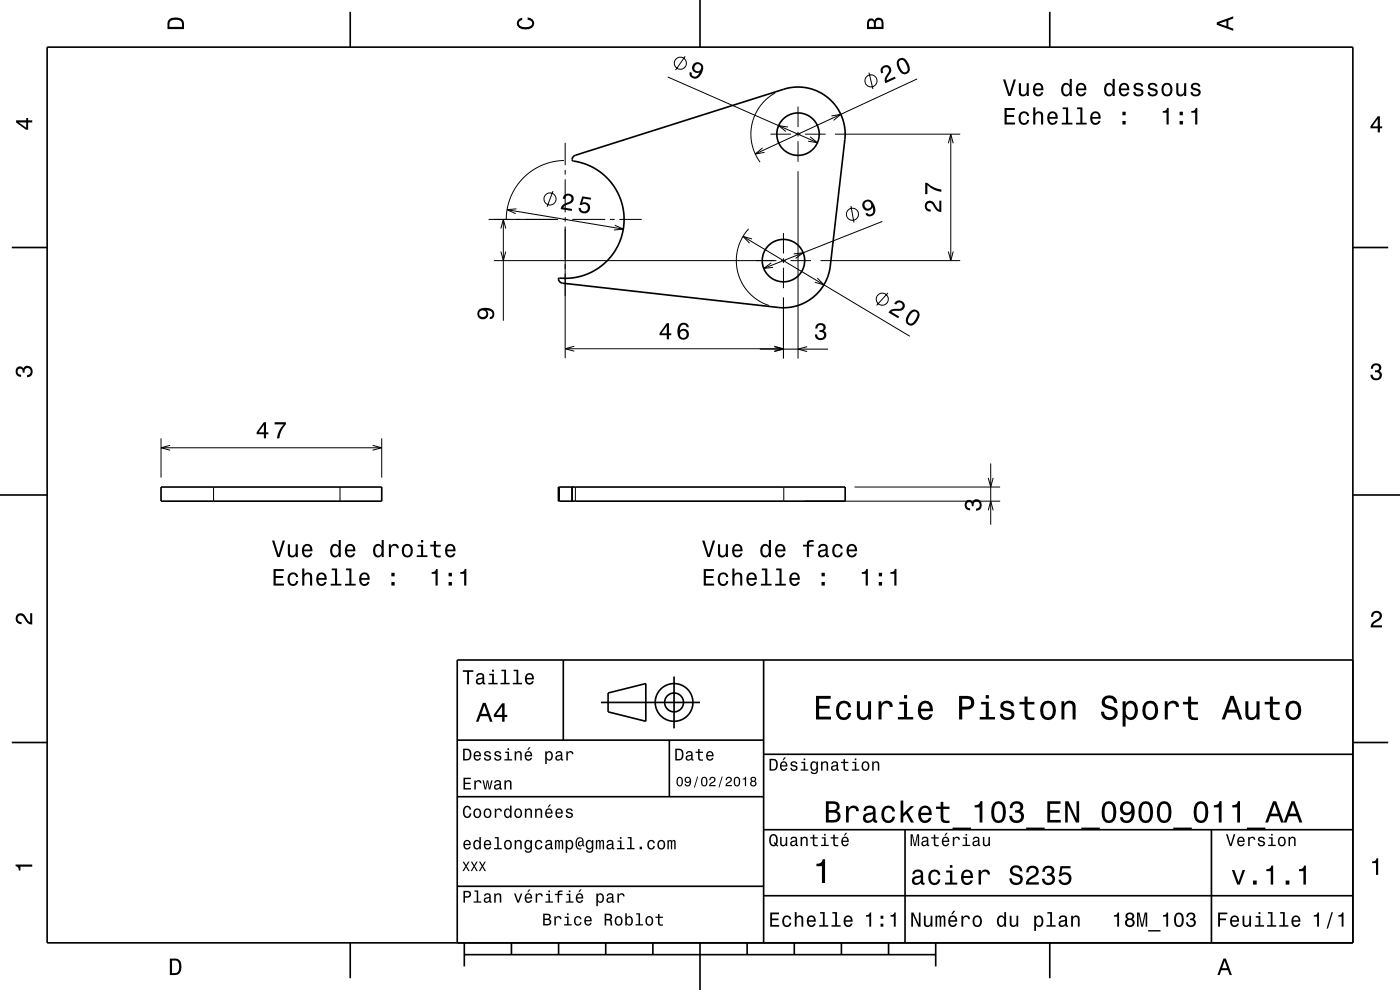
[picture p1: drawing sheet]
<svg xmlns="http://www.w3.org/2000/svg" width="297mm" height="210mm" viewBox="0 0 297 210" stroke-linecap="round" stroke-linejoin="round" font-family="sans-serif">
<g fill="none" stroke="#000" stroke-width=".21">
<path d="M141.7 16.3l31.7 14M145.4 11.9l-2.1 3M164.4 19.7a10 10 0 0 0-3.2 14.7M184.4 15.4l.8 3.5M194.6 16.7l-34.4 16M119.6 34a12.5 12.5 0 0 0-12.2 12.5M119.9 30.3v4.7M119.9 36v1M119.9 38v7M161.8 31.4l-1.6 1.3 2-.4M163.4 28.5h4.4M167.2 27l-2-.3 1.5 1.2"/>
<path d="M168.8 28.5h1M169.3 22.6v4.4M169.3 28v1M169.3 30v4.3M169.3 36.3v39.8M170.8 28.5h4.3M171.9 29l1.5 1.3-2-.3M176.4 24.6l2-.3-1.6 1.2M177.1 28.5h26.6M201.2 30.4l.5-1.9 .5 1.9M201.7 28.5v26.8M103.6 46.5h14.8"/>
<path d="M104.8 55.3h59.9M106.3 53.4l.5 1.9 .5-1.9M106.3 48.5l.5-2 .5 2M106.8 46.5v21.5M107.6 44.5l24.6 4.1M109.6 44.3l-2 .2 1.8 .8M117.3 40.5l-1.3 3.4M119.4 46.5h1M119.9 46v1M119.9 48v28M121.4 46.5h7M129.4 46.5h1"/>
<path d="M130.4 47.8l1.8 .8-2 .2M131.4 46.5h4.7M157.6 50.1l35.4 21.2M158.8 48.5a10 10 0 0 0 4.3 16.3M159.5 50.7l-1.9-.6 1.4 1.5M163.6 55.7l-1.6 1.2 2-.2M165.7 55.3h1M166.2 49.4v4.4M166.2 54.8v1M166.2 56.8v4.3M167.7 55.3h4.4M168.4 53.9l2-.3-1.6 1.2"/>
<path d="M173.4 59l1.4 1.4-1.9-.5M174.1 55.3h29.6M180.5 43.7l.7 3.5M187.2 47l-25.2 9.9M201.2 53.4l.5 1.9 .5-1.9M119.9 74h46.3M121.8 73.5l-1.9 .5 1.9 .5M161.2 74.1h14.5M164.3 73.5l1.9 .5-1.9 .5M164.3 73.5l1.9 .6-1.9 .5M166.2 63.1v13M171.2 73.5l-1.9 .6 1.9 .5"/>
<path d="M188.4 62.1l-2.4 2.7M34.2 93v8.3M34.2 95h46.8M36.1 94.5l-1.9 .5 1.9 .5M79.1 94.5l1.9 .5-1.9 .5M81 93v8.3M210.2 98.3v13M45.3 103.3v3M72.1 103.3v3M118.7 103.3v3M121.4 103.3v3M122.1 103.3v3"/>
<path d="M166.3 103.3v3M170.7 106.3h41.5M181.3 103.3h30.9M209.7 108.2l.5-1.9 .5 1.9M209.7 101.4l.5 1.9 .5-1.9"/>
<circle cx="144.3" cy="13.4" r="1.28"/>
<circle cx="184.8" cy="17.2" r="1.28"/>
<circle cx="116.7" cy="42.2" r="1.28"/>
<circle cx="180.8" cy="45.5" r="1.28"/>
<circle cx="187.2" cy="63.5" r="1.28"/>
</g>
<g fill="none" stroke="#000" stroke-width=".35">
<path d="M10 10h277v190h-277zM74.3 2.5v7.5M148.5 0v10M222.7 2.5v7.5M121.6 33.2l.5-.3 44.2-14a10 10 0 0 1 12.9 10.7l-3.1 26.8a10 10 0 0 1-11 8.8l-45.8-5.1-.5-.3-.3-.6a.48 .48 0 0 1 .7-.2 12.5 12.5 0 0 0 13.2-11.4 12.5 12.5 0 0 0-11-13.5v-.5zM2.5 52.5h7.5M287 52.5h7.5M0 105h10M34.2 103.3h46.8v3h-46.8zM118.5 103.3h60.8v3h-60.8zM121.4 103.3v3M287 105h10"/>
<path d="M119.5 140v17M162 140v60M287 140h-190v60M2.5 157.5h7.5M97 157h65M127.5 149h21M129 147l8-2v8l-8-2zM142 157v12M143 143.5v11M287 157.5h7.5M97 169h65M162 176h125"/>
<path d="M162 160h125M192 176v24M257 176v24M97 188h65M162 190h125M74.3 200v7.5M98.5 202.5h100M98.5 200v5M108.5 200v2.5M118.5 200v2.5M128.5 200v2.5M138.5 200v2.5"/>
<path d="M148.5 200v10M158.5 200v2.5M168.5 200v2.5M178.5 200v2.5M188.5 200v2.5M198.5 200v5M222.7 200v7.5"/>
<circle cx="169.3" cy="28.5" r="4.5"/>
<circle cx="166.2" cy="55.3" r="4.5"/>
<circle cx="143" cy="149" r="2"/>
<circle cx="143" cy="149" r="4"/>
</g>
<g fill="#000">
<path d="M36 4a2.18 2.18 0 0 0-.5 2.2h3.5v-1.2a1.43 1.43 0 0 0-1.7-1.3zM36.3 4.4a2.15 2.15 0 0 1 2.2 .3l.1 1h-2.6v-1z" fill-rule="evenodd"/>
<path d="M109.9 4.2l.9-.4v.4a.7 .7 0 0 0-.7 .5 .7 .7 0 0 0 .3 .8 1.7 1.7 0 0 0 2.5-.5 .9 .9 0 0 0-1-.8v-.5a1.24 1.24 0 0 1 1.4 1.1 1.24 1.24 0 0 1-1 1.4 2.22 2.22 0 0 1-2.5-.7l-.2-.5z" fill-rule="evenodd"/>
<path d="M147.2 13.5a1.13 1.13 0 0 0-.2 1.5 1.13 1.13 0 0 0 1.4 .4 1.02 1.02 0 0 1-1.3 .8 .56 .56 0 0 1-.3-.8l-.5-.1a1.18 1.18 0 0 0 .8 1.3 1.18 1.18 0 0 0 1.5-.5 1.76 1.76 0 0 0-.1-2.8l-.5-.1zM147.3 14.4a.75 .75 0 0 1 1.5 0 .75 .75 0 0 1-1.5 0z" fill-rule="evenodd"/>
<path d="M184.2 4.2l-.3 .7v1.3h3.5v-1.3a.98 .98 0 0 0-.7-1.1 .98 .98 0 0 0-1.2 .6 .84 .84 0 0 0-1.3-.2zM184.5 4.5a.54 .54 0 0 1 .6-.1 .54 .54 0 0 1 .3 .6v.7h-1zM185.9 4.4a.62 .62 0 0 1 .8-.1 .62 .62 0 0 1 .3 .6v.8h-1.2z" fill-rule="evenodd"/>
<path d="M187.1 14.2a1.16 1.16 0 0 0-.1 1.4l.4-.2a.7 .7 0 0 1 .1-1 .7 .7 0 0 1 1 .1 .7 .7 0 0 1-.1 1 1.8 1.8 0 0 0-.6 2.2l2.2-1.1-.2-.3-1.7 .8a2.2 2.2 0 0 1 .9-1.7 1.11 1.11 0 0 0-.4-1.5 1.11 1.11 0 0 0-1.5 .3zM190.4 12.7a2.44 2.44 0 0 0 1.5 3.1 1.14 1.14 0 0 0 1.1-1.5 2.31 2.31 0 0 0-1.6-2l-.5 .1zM190.8 13l.6-.3a2.37 2.37 0 0 1 1.1 2.4l-.6 .3a2.37 2.37 0 0 1-1.1-2.4z" fill-rule="evenodd"/>
<path d="M212.8 16.9l1.1 3.5h.5l1.1-3.5h-.5l-.8 2.9-.9-2.9zM216.1 17.7v1.7a.89 .89 0 0 0 .7 1 .89 .89 0 0 0 1-.5v.5h.4v-2.7h-.4v1.5a.65 .65 0 0 1-.4 .8 .65 .65 0 0 1-.8-.3v-2zM219.4 17.9a1.54 1.54 0 0 0 .8 2.6 1.06 1.06 0 0 0 1.1-.9h-.4l-.2 .3-.4 .2a.76 .76 0 0 1-.7-1h1.8a1.16 1.16 0 0 0-.5-1.3 1.16 1.16 0 0 0-1.5 .1zM219.8 18.2a.66 .66 0 0 1 .8-.2 .66 .66 0 0 1 .3 .8h-1.3zM225.4 17.9a1.57 1.57 0 0 0 .8 2.6l.4-.2 .3-.4v.5h.5v-3.7h-.5v1.4a.89 .89 0 0 0-1.5-.2zM225.7 18.2a.62 .62 0 0 1 .7-.2 .62 .62 0 0 1 .5 .5 1.12 1.12 0 0 1-.7 1.6 1.19 1.19 0 0 1-.5-1.9zM228.5 17.9a1.54 1.54 0 0 0 .8 2.6 1.06 1.06 0 0 0 1.1-.9h-.4l-.2 .3-.4 .2a.76 .76 0 0 1-.7-1h1.8a1.16 1.16 0 0 0-.5-1.3 1.16 1.16 0 0 0-1.5 .1zM228.9 18.2a.66 .66 0 0 1 .8-.2 .66 .66 0 0 1 .3 .8h-1.3zM234.5 17.9a1.58 1.58 0 0 0 .8 2.6l.4-.2 .3-.4v.5h.5v-3.7h-.5v1.4a.89 .89 0 0 0-1.5-.2zM234.8 18.2a.62 .62 0 0 1 .7-.2 .62 .62 0 0 1 .5 .5 1.12 1.12 0 0 1-.7 1.6 1.19 1.19 0 0 1-.5-1.9zM237.6 17.9a1.54 1.54 0 0 0 .8 2.6 1.06 1.06 0 0 0 1.1-.9h-.4l-.2 .3-.4 .2a.76 .76 0 0 1-.7-1h1.8a1.16 1.16 0 0 0-.5-1.3 1.16 1.16 0 0 0-1.5 .1zM238 18.2a.66 .66 0 0 1 .8-.2 .66 .66 0 0 1 .3 .8h-1.3zM240.7 17.8a.76 .76 0 0 0-.2 .8 .76 .76 0 0 0 .7 .5l.9 .4a.63 .63 0 0 1-.6 .6 .63 .63 0 0 1-.7-.6h-.4a1.07 1.07 0 0 0 1.2 .9 1.07 1.07 0 0 0 .9-1.2l-.4-.3-1.1-.3a.54 .54 0 0 1 .4-.7 .54 .54 0 0 1 .7 .5h.4a1.03 1.03 0 0 0-.7-.9 1.03 1.03 0 0 0-1.1 .3zM243.8 17.8a.76 .76 0 0 0-.3 .8 .76 .76 0 0 0 .8 .5l.8 .4a.63 .63 0 0 1-.6 .6 .63 .63 0 0 1-.6-.6h-.4a1.07 1.07 0 0 0 1.1 .9 1.07 1.07 0 0 0 1-1.2l-.4-.3-1.1-.3a.54 .54 0 0 1 .4-.7 .54 .54 0 0 1 .6 .5h.4a1.03 1.03 0 0 0-.7-.9 1.03 1.03 0 0 0-1 .3zM246.7 17.9a1.53 1.53 0 0 0 .9 2.6 1.48 1.48 0 0 0 1.1-1.5 1.48 1.48 0 0 0-1.1-1.4l-.5 .1zM247 18.2a.67 .67 0 0 1 .7-.2 .67 .67 0 0 1 .5 .5 1.11 1.11 0 0 1-.6 1.6 1.17 1.17 0 0 1-.6-1.9zM249.5 17.7v1.7a.89 .89 0 0 0 .7 1 .89 .89 0 0 0 1-.5v.5h.4v-2.7h-.4v1.5a.65 .65 0 0 1-.4 .8 .65 .65 0 0 1-.8-.3v-2zM252.9 17.8a.76 .76 0 0 0-.2 .8 .76 .76 0 0 0 .7 .5l.9 .4a.63 .63 0 0 1-.7 .6 .63 .63 0 0 1-.6-.6h-.4a1.07 1.07 0 0 0 1.2 .9 1.07 1.07 0 0 0 .9-1.2l-.4-.3-1.1-.3a.54 .54 0 0 1 .4-.7 .54 .54 0 0 1 .6 .5h.4a1.03 1.03 0 0 0-.6-.9 1.03 1.03 0 0 0-1.1 .3z" fill-rule="evenodd"/>
<path d="M258.1 4.7v.6l3.5 1.2v-.4l-1-.4v-1.4l1-.4v-.4zM258.6 5l1.6-.5v1z" fill-rule="evenodd"/>
<path d="M3.4 25.5v.5l2.1 1.5h.5v-1.5h.8v-.5h-.8v-.5h-.4v.5zM4 26h1.6v1.1z" fill-rule="evenodd"/>
<path d="M213.1 22.9v3.5h2.2v-.4h-1.7v-1.2h1.5v-.4h-1.5v-1.1h1.7v-.4zM216.4 24a1.53 1.53 0 0 0 .8 2.5 1.07 1.07 0 0 0 1.1-1.1h-.4a.67 .67 0 0 1-.6 .7 .67 .67 0 0 1-.7-.6 1.11 1.11 0 0 1 .6-1.5 .6 .6 0 0 1 .7 .6h.4a1.09 1.09 0 0 0-.7-1 1.09 1.09 0 0 0-1.2 .4zM219.2 22.8v3.6h.4v-1.6a.63 .63 0 0 1 .4-.7 .63 .63 0 0 1 .8 .3l.1 2h.4v-1.8a.88 .88 0 0 0-.6-1 .88 .88 0 0 0-1.1 .5v-1.3zM222.5 24a1.54 1.54 0 0 0 .8 2.5 1.06 1.06 0 0 0 1-.9h-.4l-.2 .4-.4 .1a.76 .76 0 0 1-.7-.9h1.8a1.16 1.16 0 0 0-.5-1.4 1.16 1.16 0 0 0-1.4 .2zM222.8 24.2a.66 .66 0 0 1 .8-.1 .66 .66 0 0 1 .3 .7h-1.3zM225.5 22.8v.4h.6v2.8h-.9v.4h2.3v-.4h-.9v-3.2zM228.5 22.8v.4h.7v2.8h-.9v.4h2.2v-.4h-.9v-3.2zM231.6 24a1.54 1.54 0 0 0 .8 2.5 1.06 1.06 0 0 0 1.1-.9h-.5l-.2 .4-.4 .1a.76 .76 0 0 1-.7-.9h1.8a1.16 1.16 0 0 0-.5-1.4 1.16 1.16 0 0 0-1.4 .2zM231.9 24.2a.66 .66 0 0 1 .8-.1 .66 .66 0 0 1 .3 .7h-1.3zM238.1 25.7v.7h.7v-.7zM238.1 23.7v.8h.7v-.8z" fill-rule="evenodd"/>
<path d="M246.7 23.6v.3h.8v2.5h.4v-3.5h-.3a.77 .77 0 0 1-.9 .7zM250.2 25.7v.7h.7v-.7zM250.2 23.7v.8h.7v-.8zM252.7 23.6v.3h.8v2.5h.5v-3.5h-.3a.77 .77 0 0 1-1 .7z" fill-rule="evenodd"/>
<path d="M292.3 24.7l-1.6 2.1v.4h1.6v.9h.4v-.9h.5v-.4h-.5v-2.1zM292.3 25.2v1.6h-1.1z" fill-rule="evenodd"/>
<path d="M119.8 41.3l-.4 .8 .4 .1a.71 .71 0 0 1 .7-.7 .71 .71 0 0 1 .7 .6 .71 .71 0 0 1-.6 .8 1.8 1.8 0 0 0-1.7 1.5l2.4 .3 .1-.4-1.9-.3a2.19 2.19 0 0 1 1.6-.9 1.13 1.13 0 0 0 .4-1.6 1.13 1.13 0 0 0-1.7-.2zM123.5 41.6l-.5 1.8 .4 .1a.8 .8 0 0 1 1.2 0 .8 .8 0 0 1-.3 1.2 .8 .8 0 0 1-1.1-.6h-.5a1.21 1.21 0 0 0 1.4 1.2 1.21 1.21 0 0 0 1-1.4 1.21 1.21 0 0 0-1.6-.9l.3-.9 1.5 .3 .1-.4z" fill-rule="evenodd"/>
<path d="M183.2 42.7a1.15 1.15 0 0 0 .2 1.8 1.15 1.15 0 0 0 1.7-.6 1.02 1.02 0 0 1-.3 1.5 .56 .56 0 0 1-.8-.3l-.4 .2a1.18 1.18 0 0 0 1.5 .4 1.18 1.18 0 0 0 .6-1.4 1.77 1.77 0 0 0-2-1.9zM183.4 43.5a.75 .75 0 0 1 1.5 0 .75 .75 0 0 1-1.5 0z" fill-rule="evenodd"/>
<path d="M196.5 42.9a1.2 1.2 0 0 0-.2 1.3 1.2 1.2 0 0 0 1.1 .7v-.5a.7 .7 0 0 1-.8-.5 .7 .7 0 0 1 .5-.8 .7 .7 0 0 1 .9 .5 1.8 1.8 0 0 0 1.7 1.4v-2.4h-.4v1.9a2.2 2.2 0 0 1-1.2-1.5 1.11 1.11 0 0 0-1.6-.1zM196.3 38.8v2.4h.4v-1.9a5.2 5.2 0 0 0 3 1.4v-.5a5.2 5.2 0 0 1-3-1.4z" fill-rule="evenodd"/>
<path d="M101.7 65.6a1.18 1.18 0 0 0-.3 1.6 1.18 1.18 0 0 0 1.5 .4 1.18 1.18 0 0 0 .6-1.4l-.3-.4a1.02 1.02 0 0 1 1.3 .8 .56 .56 0 0 1-.6 .7v.4a1.18 1.18 0 0 0 1-1.2 1.18 1.18 0 0 0-1.1-1.1 2.88 2.88 0 0 0-2.1 .2zM101.7 66.5a.74 .74 0 0 1 1.4 0 .74 .74 0 0 1-1.4 0z" fill-rule="evenodd"/>
<path d="M141.5 68.6l-1.6 2.1v.4h1.6v.9h.4v-.9h.5v-.4h-.5v-2.1zM141.5 69.1v1.6h-1.2zM144.2 68.7a2.39 2.39 0 0 0 .2 3.3 1.16 1.16 0 0 0 1.5-.4 1.16 1.16 0 0 0-.1-1.5 1.16 1.16 0 0 0-1.6 0 1.02 1.02 0 0 1 .8-1.2 .58 .58 0 0 1 .7 .5h.4a1.12 1.12 0 0 0-.7-.9 1.12 1.12 0 0 0-1.2 .2zM144.2 70.9a.75 .75 0 0 1 1.5 0 .75 .75 0 0 1-1.5 0z" fill-rule="evenodd"/>
<path d="M173.3 68.8a1.08 1.08 0 0 1 1.3-.2 1.08 1.08 0 0 1 .5 1.3l-.4 .3a1.06 1.06 0 0 1 .6 1.3 1.06 1.06 0 0 1-1.2 .7 1.1 1.1 0 0 1-1.2-1.2h.4a.71 .71 0 0 0 1 .7 .71 .71 0 0 0 .1-1.2l-.6-.1v-.4a.61 .61 0 0 0 .8-.2 .61 .61 0 0 0-.2-.9 .61 .61 0 0 0-.8 .2l-.2 .6h-.4z" fill-rule="evenodd"/>
<path d="M190.1 63.9l-.4 .5 .4 .2a.7 .7 0 0 1 .9-.4 .7 .7 0 0 1 .4 .8 .7 .7 0 0 1-.8 .5 1.8 1.8 0 0 0-2.1 .8l2 1.2 .3-.4-1.7-.9a2.24 2.24 0 0 1 1.9-.3 1.14 1.14 0 0 0 .8-1.6 1.14 1.14 0 0 0-1.7-.4zM193 66.1a2.28 2.28 0 0 0-.7 2.5 1.14 1.14 0 0 0 1.9 0 2.3 2.3 0 0 0 .7-2.4 1.14 1.14 0 0 0-1.9-.1zM193.3 66.5l.4-.3a.63 .63 0 0 1 .6 0 .63 .63 0 0 1 .3 .6 2.76 2.76 0 0 1-1.4 1.9l-.5-.4a2.15 2.15 0 0 1 .6-1.8z" fill-rule="evenodd"/>
<path d="M291.1 77.4a1.08 1.08 0 0 1 1.4-.2 1.08 1.08 0 0 1 .4 1.2l-.3 .3a1.06 1.06 0 0 1 .5 1.3 1.06 1.06 0 0 1-1.2 .7 1.1 1.1 0 0 1-1.2-1.2h.5a.71 .71 0 0 0 1 .8 .71 .71 0 0 0 .1-1.3h-.6v-.4a.61 .61 0 0 0 .8-.3 .61 .61 0 0 0-.2-.8 .61 .61 0 0 0-.9 .2l-.1 .5h-.5z" fill-rule="evenodd"/>
<path d="M3.6 78a.86 .86 0 0 1 1.4 .2 1.06 1.06 0 0 1 1.2-.6 1.06 1.06 0 0 1 .7 1.2 1.1 1.1 0 0 1-1.2 1.2v-.4a.71 .71 0 0 0 .8-1 .71 .71 0 0 0-1.3-.1v.6h-.4a.61 .61 0 0 0-.3-.8 .61 .61 0 0 0-.8 .2 .61 .61 0 0 0 .2 .8l.6 .2v.4a1.15 1.15 0 0 1-1.2-.6 1.15 1.15 0 0 1 .3-1.3z" fill-rule="evenodd"/>
<path d="M56 89.6l-1.6 2.1v.4h1.6v.9h.4v-.9h.5v-.4h-.5v-2.1zM56 90.1v1.6h-1.1zM58.3 89.6v.4h1.9a5.2 5.2 0 0 0-1.5 3h.5a5.3 5.3 0 0 1 1.5-3v-.4z" fill-rule="evenodd"/>
<path d="M57.7 114.7l1.1 3.5h.5l1.1-3.5h-.4l-.9 2.9-.9-2.9zM61.1 115.5v1.7a.89 .89 0 0 0 .6 1 .89 .89 0 0 0 1-.4v.4h.5v-2.7h-.5v1.5a.65 .65 0 0 1-.4 .8 .65 .65 0 0 1-.8-.3v-2zM64.4 115.7a1.54 1.54 0 0 0 .7 2.6 1.05 1.05 0 0 0 1.1-.9h-.4l-.2 .3-.4 .2a.75 .75 0 0 1-.7-1h1.8a1.16 1.16 0 0 0-.5-1.3 1.16 1.16 0 0 0-1.4 .1zM64.7 116a.66 .66 0 0 1 .8-.2 .66 .66 0 0 1 .3 .8h-1.3zM70.3 115.7a1.57 1.57 0 0 0 .8 2.6l.4-.2 .4-.4v.5h.4v-3.7h-.4v1.4a.89 .89 0 0 0-1.6-.2zM70.7 116a.62 .62 0 0 1 .6-.2 .62 .62 0 0 1 .5 .6 1.11 1.11 0 0 1-.6 1.5 1.19 1.19 0 0 1-.5-1.9zM73.5 115.7a1.54 1.54 0 0 0 .8 2.6 1.05 1.05 0 0 0 1-.9h-.4l-.2 .3-.4 .2a.75 .75 0 0 1-.7-1h1.8a1.16 1.16 0 0 0-.5-1.3 1.16 1.16 0 0 0-1.4 .1zM73.8 116a.66 .66 0 0 1 .8-.2 .66 .66 0 0 1 .3 .8h-1.3zM79.4 115.7a1.57 1.57 0 0 0 .8 2.6l.4-.2 .4-.4v.5h.4v-3.7h-.4v1.4a.89 .89 0 0 0-1.6-.2zM79.8 116a.62 .62 0 0 1 .7-.2 .62 .62 0 0 1 .4 .6 1.11 1.11 0 0 1-.6 1.5 1.19 1.19 0 0 1-.5-1.9zM82.5 115.5v2.7h.4v-1.6a.66 .66 0 0 1 .4-.8 .66 .66 0 0 1 .8 .3l.1 .2h.4a.89 .89 0 0 0-.7-.9 .89 .89 0 0 0-1 .5v-.4zM85.6 115.7a1.53 1.53 0 0 0 .8 2.6 1.48 1.48 0 0 0 1.2-1.5 1.48 1.48 0 0 0-1.2-1.4l-.5 .1zM85.9 116a.67 .67 0 0 1 .7-.2 .67 .67 0 0 1 .5 .6 1.11 1.11 0 0 1-.7 1.5 1.17 1.17 0 0 1-.5-1.9zM88.6 115.5v.4h.7v1.9h-.9v.4h2.3v-.4h-.9v-2.3zM89.3 114.5v.6h.5v-.6zM92 114.8v.7h-.7v.4h.7l.1 1.8a1.04 1.04 0 0 0 1.4 .5v-.3a.68 .68 0 0 1-1-.4v-1.6h1v-.4h-1v-.7zM94.7 115.7a1.54 1.54 0 0 0 .8 2.6 1.06 1.06 0 0 0 1.1-.9h-.4l-.3 .3-.3 .2a.76 .76 0 0 1-.7-1h1.7a1.16 1.16 0 0 0-.4-1.3 1.16 1.16 0 0 0-1.5 .1zM95.1 116a.66 .66 0 0 1 .8-.2 .66 .66 0 0 1 .3 .8h-1.3z" fill-rule="evenodd"/>
<path d="M149 114.7l1.1 3.5h.5l1.1-3.5h-.5l-.9 2.9-.9-2.9zM152.3 115.5v1.7a.89 .89 0 0 0 .6 1 .89 .89 0 0 0 1.1-.4v.4h.4v-2.7h-.4v1.5a.64 .64 0 0 1-.4 .8 .64 .64 0 0 1-.8-.3v-2zM155.6 115.7a1.54 1.54 0 0 0 .8 2.6 1.05 1.05 0 0 0 1.1-.9h-.5l-.2 .3-.3 .2a.75 .75 0 0 1-.7-1h1.7a1.16 1.16 0 0 0-.5-1.3 1.16 1.16 0 0 0-1.4 .1zM155.9 116a.66 .66 0 0 1 .8-.2 .66 .66 0 0 1 .4 .8h-1.3zM161.6 115.7a1.57 1.57 0 0 0 .7 2.6l.5-.2 .3-.4v.5h.5v-3.7h-.5v1.4a.89 .89 0 0 0-1.5-.2zM161.9 116a.62 .62 0 0 1 .7-.2 .62 .62 0 0 1 .5 .6 1.11 1.11 0 0 1-.7 1.5 1.19 1.19 0 0 1-.5-1.9zM164.7 115.7a1.54 1.54 0 0 0 .8 2.6 1.06 1.06 0 0 0 1.1-.9h-.4l-.3 .3-.3 .2a.75 .75 0 0 1-.7-1h1.7a1.16 1.16 0 0 0-.4-1.3 1.16 1.16 0 0 0-1.5 .1zM165.1 116a.66 .66 0 0 1 .8-.2 .66 .66 0 0 1 .3 .8h-1.3zM170.4 115.5v.4h.8v2.3h.4v-2.3h1v-.4h-1v-.3l.4-.2h.6v-.4a1.04 1.04 0 0 0-1.4 .7v.2zM173.9 115.6l-.3 .6h.4a.55 .55 0 0 1 .7-.5 .55 .55 0 0 1 .4 .8h-.2a1 1 0 0 0-1.1 .3 1 1 0 0 0-.2 1 .93 .93 0 0 0 1.6 0l.1 .3 .6 .1v-.4h-.3v-1.6a1.02 1.02 0 0 0-.7-.8 1.02 1.02 0 0 0-1 .2zM174 117.1l1.1-.3a.77 .77 0 0 1-.2 .9 .77 .77 0 0 1-.8 .1l-.2-.4zM176.9 115.7a1.52 1.52 0 0 0 .8 2.6 1.05 1.05 0 0 0 1.1-1.1h-.4a.67 .67 0 0 1-.7 .7 .67 .67 0 0 1-.7-.6 1.12 1.12 0 0 1 .7-1.6 .6 .6 0 0 1 .6 .7h.5a1.09 1.09 0 0 0-.8-1 1.09 1.09 0 0 0-1.1 .3zM179.9 115.7a1.54 1.54 0 0 0 .8 2.6 1.05 1.05 0 0 0 1.1-.9h-.5l-.2 .3-.4 .2a.75 .75 0 0 1-.7-1h1.8a1.16 1.16 0 0 0-.5-1.3 1.16 1.16 0 0 0-1.4 .1zM180.2 116a.66 .66 0 0 1 .8-.2 .66 .66 0 0 1 .4 .8h-1.4z" fill-rule="evenodd"/>
<path d="M204.9 106.3a.86 .86 0 0 1 1.4 .2 1.06 1.06 0 0 1 1.3-.6 1.06 1.06 0 0 1 .7 1.3 1.1 1.1 0 0 1-1.2 1.1v-.4a.71 .71 0 0 0 .7-1 .71 .71 0 0 0-1.2-.1l-.1 .6h-.4a.61 .61 0 0 0-.2-.8 .61 .61 0 0 0-.8 .2 .61 .61 0 0 0 .1 .8l.6 .2v.5a1.15 1.15 0 0 1-1.1-.7 1.15 1.15 0 0 1 .2-1.3z" fill-rule="evenodd"/>
<path d="M3.6 130.4a1.22 1.22 0 0 1 2 .7l.4 .6 .4 .3v-1.9h.4v2.4a1.8 1.8 0 0 1-1.7-1.4 .71 .71 0 0 0-.9-.5 .71 .71 0 0 0-.5 .8 .71 .71 0 0 0 .9 .5v.5a1.18 1.18 0 0 1-1.2-.7 1.18 1.18 0 0 1 .2-1.3z" fill-rule="evenodd"/>
<path d="M58 120.7v3.5h2.3v-.4h-1.8v-1.2h1.6v-.4h-1.6v-1.1h1.7v-.4zM61.3 121.8a1.53 1.53 0 0 0 .8 2.5 1.05 1.05 0 0 0 1.1-1.1h-.4a.67 .67 0 0 1-.6 .7 .67 .67 0 0 1-.7-.6 1.12 1.12 0 0 1 .7-1.5 .6 .6 0 0 1 .6 .6h.4a1.09 1.09 0 0 0-.7-1 1.09 1.09 0 0 0-1.2 .4zM64.1 120.6v3.6h.5v-1.5a.63 .63 0 0 1 .4-.8 .63 .63 0 0 1 .8 .3v2h.4v-1.8a.88 .88 0 0 0-.6-.9 .88 .88 0 0 0-1 .4v-1.3zM67.4 121.8a1.54 1.54 0 0 0 .8 2.5 1.06 1.06 0 0 0 1.1-.9h-.5l-.2 .4-.4 .1a.75 .75 0 0 1-.7-.9h1.8a1.17 1.17 0 0 0-.5-1.4 1.17 1.17 0 0 0-1.4 .2zM67.7 122a.66 .66 0 0 1 .8-.1 .66 .66 0 0 1 .4 .7h-1.4zM70.4 120.6v.4h.7v2.8h-.9v.4h2.2v-.4h-.9v-3.2zM73.4 120.6v.4h.7v2.8h-.9v.4h2.3v-.4h-.9v-3.2zM76.5 121.8a1.54 1.54 0 0 0 .8 2.5 1.06 1.06 0 0 0 1.1-.9h-.5l-.2 .4-.4 .1a.75 .75 0 0 1-.6-.9h1.7a1.17 1.17 0 0 0-.5-1.4 1.17 1.17 0 0 0-1.4 .2zM76.8 122a.66 .66 0 0 1 .8-.1 .66 .66 0 0 1 .4 .7h-1.3zM83 123.5v.7h.7v-.7zM83 121.5v.8h.7v-.8z" fill-rule="evenodd"/>
<path d="M91.6 121.4v.3h.8v2.5h.5v-3.5h-.4a.77 .77 0 0 1-.9 .7zM95.2 123.5v.7h.7v-.7zM95.2 121.5v.8h.7v-.8zM97.6 121.4v.3h.9v2.5h.4v-3.5h-.3a.77 .77 0 0 1-1 .7z" fill-rule="evenodd"/>
<path d="M149.3 120.7v3.5h2.2v-.4h-1.8v-1.2h1.6v-.4h-1.6v-1.1h1.8v-.4zM152.6 121.8a1.53 1.53 0 0 0 .8 2.5 1.05 1.05 0 0 0 1.1-1.1h-.4a.67 .67 0 0 1-.7 .7 .67 .67 0 0 1-.7-.6 1.12 1.12 0 0 1 .7-1.5 .6 .6 0 0 1 .7 .6h.4a1.09 1.09 0 0 0-.8-1 1.09 1.09 0 0 0-1.1 .4zM155.4 120.6v3.6h.4v-1.5a.63 .63 0 0 1 .4-.8 .63 .63 0 0 1 .8 .3v2h.5v-1.8a.88 .88 0 0 0-.6-.9 .88 .88 0 0 0-1.1 .4v-1.3zM158.6 121.8a1.54 1.54 0 0 0 .8 2.5 1.06 1.06 0 0 0 1.1-.9h-.4l-.2 .4-.4 .1a.75 .75 0 0 1-.7-.9h1.8a1.17 1.17 0 0 0-.5-1.4 1.17 1.17 0 0 0-1.5 .2zM159 122a.66 .66 0 0 1 .8-.1 .66 .66 0 0 1 .3 .7h-1.3zM161.6 120.6v.4h.7v2.8h-.9v.4h2.3v-.4h-.9v-3.2zM164.7 120.6v.4h.7v2.8h-1v.4h2.3v-.4h-.9v-3.2zM167.7 121.8a1.54 1.54 0 0 0 .8 2.5 1.06 1.06 0 0 0 1.1-.9h-.4l-.2 .4-.4 .1a.75 .75 0 0 1-.7-.9h1.8a1.17 1.17 0 0 0-.5-1.4 1.17 1.17 0 0 0-1.5 .2zM168.1 122a.66 .66 0 0 1 .8-.1 .66 .66 0 0 1 .3 .7h-1.3zM174.3 123.5v.7h.7v-.7zM174.3 121.5v.8h.7v-.8z" fill-rule="evenodd"/>
<path d="M182.8 121.4v.3h.8v2.5h.5v-3.5h-.3a.77 .77 0 0 1-1 .7zM186.4 123.5v.7h.7v-.7zM186.4 121.5v.8h.7v-.8zM188.9 121.4v.3h.8v2.5h.5v-3.5h-.4a.77 .77 0 0 1-.9 .7z" fill-rule="evenodd"/>
<path d="M291.2 129.9a1.18 1.18 0 0 1 1.9 .3 1.18 1.18 0 0 1-1 1.7l-.5 .3-.3 .5h1.9v.4h-2.4a1.8 1.8 0 0 1 1.4-1.8 .71 .71 0 0 0 .5-.8 .71 .71 0 0 0-.9-.5 .71 .71 0 0 0-.5 .8h-.4z" fill-rule="evenodd"/>
<path d="M98.2 158.8v2.5h.9a1.37 1.37 0 0 0 .7-2.2 1.56 1.56 0 0 0-1.6-.3zM98.6 159.1a.98 .98 0 0 1 1.1 .7 .98 .98 0 0 1-.6 1.2h-.5zM100.7 159.6a1.04 1.04 0 0 0-.2 1.2 1.04 1.04 0 0 0 1 .5l.5-.5h-.3l-.4 .3a.54 .54 0 0 1-.5-.7h1.3a.83 .83 0 0 0-.4-.9 .83 .83 0 0 0-1 .1zM100.9 159.7l.2-.1a.47 .47 0 0 1 .5 .1 .47 .47 0 0 1 .1 .5h-.9zM102.9 159.5l-.2 .1a.69 .69 0 0 0 .9 .9l.2 .1a.43 .43 0 0 1-.4 .5 .43 .43 0 0 1-.4-.4h-.3a.74 .74 0 0 0 .9 .7 .74 .74 0 0 0 .5-1l-1-.4a.38 .38 0 0 1 .3-.5 .38 .38 0 0 1 .4 .4h.3a.78 .78 0 0 0-1.2-.4zM105.1 159.5l-.2 .1a.69 .69 0 0 0 .9 .9l.2 .1a.43 .43 0 0 1-.4 .5 .43 .43 0 0 1-.5-.4h-.3a.74 .74 0 0 0 .9 .7 .74 .74 0 0 0 .5-1l-.9-.4a.38 .38 0 0 1 .3-.5 .38 .38 0 0 1 .4 .4h.3a.77 .77 0 0 0-1.2-.4zM107.2 159.4v.3h.5v1.3h-.7v.3h1.6v-.3h-.6v-1.6zM107.7 158.7v.4h.3v-.4zM109.2 159.4v1.9h.3v-1.1a.45 .45 0 0 1 .4-.6 .45 .45 0 0 1 .5 .5v1.2h.3v-1.3a.63 .63 0 0 0-.5-.7 .63 .63 0 0 0-.7 .4v-.3zM112.2 158.5l-.4 .6h.3l.5-.6zM111.5 159.6a1.04 1.04 0 0 0-.2 1.2 1.04 1.04 0 0 0 1.1 .5l.5-.5h-.3l-.5 .3a.54 .54 0 0 1-.5-.7h1.3a.83 .83 0 0 0-.4-.9 .83 .83 0 0 0-1 .1zM111.8 159.7l.1-.1a.48 .48 0 0 1 .5 .1 .48 .48 0 0 1 .2 .5h-1zM115.7 159.4v2.7h.3v-1.1a.66 .66 0 0 0 .7 .4 .66 .66 0 0 0 .5-.6 .91 .91 0 0 0 0-1.1 .91 .91 0 0 0-1-.3l-.2 .3v-.3zM116.1 159.8a.45 .45 0 0 1 .5-.2 .45 .45 0 0 1 .3 .4 .65 .65 0 0 1 .1 .8 .65 .65 0 0 1-.7 .2 .98 .98 0 0 1-.2-1.2zM118.1 159.5l-.2 .4h.3a.39 .39 0 0 1 .4-.3 .39 .39 0 0 1 .3 .5h-.1a.65 .65 0 0 0-1 .4 .65 .65 0 0 0 .6 .9l.6-.3 .1 .2h.4v-.2l-.2-.1v-1.1a.72 .72 0 0 0-.5-.6 .72 .72 0 0 0-.7 .2zM118.2 160.6l.8-.3a.55 .55 0 0 1-.2 .7 .55 .55 0 0 1-.6 0zM120.1 159.4v1.9h.4v-1.1a.47 .47 0 0 1 .2-.6 .47 .47 0 0 1 .6 .2v.2h.4a.64 .64 0 0 0-.5-.7 .64 .64 0 0 0-.8 .4v-.3z" fill-rule="evenodd"/>
<path d="M98.2 142.2v.3h.9v2.7h.4v-2.7h.9v-.3zM101.3 143l-.3 .5h.4a.47 .47 0 0 1 .5-.4 .47 .47 0 0 1 .4 .6l-.2 .1a.84 .84 0 0 0-1 .2 .84 .84 0 0 0 0 1.1 .9 .9 0 0 0 1.3-.2l.1 .2 .5 .1v-.3l-.3-.1v-1.3a.87 .87 0 0 0-1.4-.5zM101.4 144.3l.9-.3a.66 .66 0 0 1-.1 .7 .66 .66 0 0 1-.8 .1zM103.8 142.9v.3h.6v1.6h-.8v.4h2v-.4h-.8v-1.9zM104.4 142.1v.4h.4v-.4zM106.4 142.1v.3h.6v2.4h-.8v.4h1.9v-.4h-.7v-2.7zM109 142.1v.3h.6v2.4h-.8v.4h1.9v-.4h-.7v-2.7zM111.6 143.1a1.32 1.32 0 0 0 .7 2.1 .9 .9 0 0 0 .9-.7h-.3l-.2 .3-.4 .1a.65 .65 0 0 1-.6-.8h1.6a1 1 0 0 0-.4-1.2 1 1 0 0 0-1.3 .2zM111.9 143.3a.57 .57 0 0 1 .7-.1 .57 .57 0 0 1 .3 .6h-1.2z" fill-rule="evenodd"/>
<path d="M102.4 149.1l-1.4 4h.5l.4-1.2h1.6l.4 1.2h.6l-1.5-4zM102.7 149.7l.7 1.7h-1.3zM106.5 149.2l-1.7 2.4v.5h1.7v1h.5v-1h.6v-.5h-.6v-2.4zM106.5 149.9v1.7h-1.3z" fill-rule="evenodd"/>
<path d="M143.2 158.8v2.5h.9a1.37 1.37 0 0 0 .7-2.2 1.56 1.56 0 0 0-1.6-.3zM143.6 159.1a.98 .98 0 0 1 1.1 .7 .98 .98 0 0 1-.6 1.2h-.5zM145.7 159.5l-.2 .4h.3a.39 .39 0 0 1 .5-.3 .39 .39 0 0 1 .3 .5h-.2a.65 .65 0 0 0-.9 .4 .65 .65 0 0 0 .5 .9l.7-.3v.2h.4v-.2l-.1-.1-.1-1.1a.73 .73 0 0 0-.4-.6 .73 .73 0 0 0-.8 .2zM145.8 160.6l.8-.3a.55 .55 0 0 1-.1 .7 .55 .55 0 0 1-.7 0zM148.1 158.9v.5h-.5v.3h.5v1.3a.75 .75 0 0 0 1 .4v-.3a.48 .48 0 0 1-.7-.3v-1.1h.7v-.3h-.7v-.5zM150 159.6a1.04 1.04 0 0 0-.2 1.2 1.04 1.04 0 0 0 1.1 .5l.5-.5h-.4l-.4 .3a.54 .54 0 0 1-.5-.7h1.3a.83 .83 0 0 0-.4-.9 .83 .83 0 0 0-1 .1zM150.3 159.7l.1-.1a.48 .48 0 0 1 .5 .1 .48 .48 0 0 1 .2 .5h-1z" fill-rule="evenodd"/>
<path d="M173.1 147.6v5h3.2v-.6h-2.5v-1.7h2.2v-.6h-2.2v-1.5h2.4v-.6zM177.8 149.2a2.59 2.59 0 0 0 .5 3.4 1.58 1.58 0 0 0 2.3-1.4h-.6a.95 .95 0 0 1-.9 1 .95 .95 0 0 1-1-.9 1.59 1.59 0 0 1 .9-2.1 .85 .85 0 0 1 .9 .8h.7a1.56 1.56 0 0 0-1.1-1.3 1.56 1.56 0 0 0-1.7 .5zM181.8 148.8v2.5a1.27 1.27 0 0 0 .9 1.4 1.27 1.27 0 0 0 1.5-.7v.6h.6v-3.8h-.6v2.2a.92 .92 0 0 1-.6 1.1 .92 .92 0 0 1-1.2-.4v-2.9zM186.4 148.8v3.8h.6v-2.2a.95 .95 0 0 1 .5-1.1 .95 .95 0 0 1 1.2 .3l.1 .4h.6a1.28 1.28 0 0 0-1-1.4 1.28 1.28 0 0 0-1.4 .8v-.6zM190.8 148.9v.5h1v2.7h-1.3v.5h3.2v-.5h-1.3v-3.2zM191.8 147.4v.8h.6v-.8zM195.1 149.2a2.62 2.62 0 0 0 .5 3.4 1.57 1.57 0 0 0 2.2-1.1h-.6l-.3 .5-.5 .2a1.08 1.08 0 0 1-1-1.3h2.5a1.66 1.66 0 0 0-.7-2 1.66 1.66 0 0 0-2.1 .3zM195.6 149.5a.94 .94 0 0 1 1.2-.2 .94 .94 0 0 1 .5 1h-1.9zM203.5 147.6v5h.6v-2.1h.8a1.47 1.47 0 0 0 1.8-1.2 1.47 1.47 0 0 0-1.5-1.7zM204.1 148.2a1.6 1.6 0 0 1 1.8 .5 .86 .86 0 0 1 0 .9 .86 .86 0 0 1-.9 .3h-.9zM208.1 148.9v.5h1v2.7h-1.3v.5h3.3v-.5h-1.3v-3.2zM209.1 147.4v.8h.7v-.8zM212.6 148.9a1.08 1.08 0 0 0-.3 1.2 1.08 1.08 0 0 0 1 .7l1.1 .4a.57 .57 0 0 1 .2 .6 .57 .57 0 0 1-.5 .4 .96 .96 0 0 1-1.4-.8h-.6a1.6 1.6 0 0 0 1.3 1.4 1.6 1.6 0 0 0 1.7-.8 1.13 1.13 0 0 0-1-1.6l-1.1-.3-.2-.4a.87 .87 0 0 1 .9-.5 .87 .87 0 0 1 .8 .6h.6a1.41 1.41 0 0 0-2.1-1.1zM217.4 147.8v1.1h-1.1v.5h1.1v2.6l.2 .4 .4 .3h1.4v-.5a.97 .97 0 0 1-1.4-.5v-2.3h1.4v-.5h-1.4v-1.1zM221.1 149.2a2.56 2.56 0 0 0 .5 3.4 1.72 1.72 0 0 0 1.8-.2 1.72 1.72 0 0 0 .6-1.7 1.7 1.7 0 0 0-.9-1.9 1.7 1.7 0 0 0-2 .4zM221.6 149.6a.96 .96 0 0 1 1-.4 .96 .96 0 0 1 .7 .8 1.59 1.59 0 0 1-1 2.2 1.19 1.19 0 0 1-1-1.5zM225.2 148.8v3.8h.6v-2.2a.97 .97 0 0 1 .5-1.1 .97 .97 0 0 1 1.1 .2l.1 .7v2.4h.7v-2.5a1.27 1.27 0 0 0-.9-1.4 1.27 1.27 0 0 0-1.5 .6v-.5zM234.1 147.9a1.38 1.38 0 0 0-.3 1.5 1.38 1.38 0 0 0 1.3 .9 1.25 1.25 0 0 1 1.4 .9 1.15 1.15 0 0 1-1.3 .9 1.15 1.15 0 0 1-1-1.1h-.7a1.8 1.8 0 0 0 1.7 1.8 1.8 1.8 0 0 0 1.9-1.6 1.46 1.46 0 0 0-1.5-1.4l-.6-.2a.83 .83 0 0 1-.5-1.1 .83 .83 0 0 1 1.2-.3l.5 .5 .1 .4h.7a1.67 1.67 0 0 0-1-1.6 1.67 1.67 0 0 0-1.9 .4zM238.2 148.8v5.3h.6v-2.1a1.32 1.32 0 0 0 1.4 .7 1.32 1.32 0 0 0 1.1-1.1 2.43 2.43 0 0 0-.8-2.8 1.21 1.21 0 0 0-1.7 .5v-.5zM239.1 149.6a.9 .9 0 0 1 .9-.4 .9 .9 0 0 1 .7 .8 1.61 1.61 0 0 1-.9 2.2 1.18 1.18 0 0 1-1-1.5zM242.8 149.2a2.56 2.56 0 0 0 .5 3.4 1.72 1.72 0 0 0 1.8-.2 1.72 1.72 0 0 0 .6-1.7 1.7 1.7 0 0 0-.9-1.9 1.7 1.7 0 0 0-2 .4zM243.3 149.6a.96 .96 0 0 1 1-.4 .96 .96 0 0 1 .7 .8 1.59 1.59 0 0 1-1 2.2 1.19 1.19 0 0 1-1-1.5zM247.1 148.8v3.8h.6v-2.2a.95 .95 0 0 1 .5-1.1 .95 .95 0 0 1 1.2 .3l.1 .4h.6a1.28 1.28 0 0 0-1-1.4 1.28 1.28 0 0 0-1.4 .8v-.6zM252 147.8v1.1h-1v.5h1l.1 2.6 .2 .4 .4 .3h1.4v-.5a.97 .97 0 0 1-1.4-.5v-2.3h1.4v-.5h-1.4v-1.1zM261 147.6l-1.8 5h.6l.6-1.4h2l.5 1.4h.7l-1.9-5zM261.4 148.3l.7 2.2h-1.5zM264.2 148.8v2.5a1.27 1.27 0 0 0 .9 1.4 1.27 1.27 0 0 0 1.5-.7v.6h.6v-3.8h-.6v2.2a.92 .92 0 0 1-.6 1.1 .92 .92 0 0 1-1.1-.4l-.1-2.9zM269.4 147.8v1.1h-1.1v.5h1.1v2.6l.2 .4 .4 .3 .7 .1 .8-.1v-.5a.97 .97 0 0 1-1.4-.5l-.1-2.3h1.5v-.5h-1.5v-1.1zM273.1 149.2a2.56 2.56 0 0 0 .6 3.4 1.72 1.72 0 0 0 1.8-.2 1.72 1.72 0 0 0 .6-1.7 1.7 1.7 0 0 0-.9-1.9 1.7 1.7 0 0 0-2.1 .4zM273.6 149.6a.96 .96 0 0 1 1-.4 .96 .96 0 0 1 .7 .8 1.59 1.59 0 0 1-.9 2.2 1.19 1.19 0 0 1-1.1-1.5z" fill-rule="evenodd"/>
<path d="M98.3 165v2.5h1.6v-.3h-1.2v-.9h1.1v-.3h-1.1v-.7h1.2v-.3zM100.6 165.5v2h.3v-1.1a.47 .47 0 0 1 .3-.6 .47 .47 0 0 1 .6 .2v.1h.3a.64 .64 0 0 0-.5-.6 .64 .64 0 0 0-.7 .4v-.4zM102.4 165.5l.4 2h.3l.3-1.7 .3 1.7h.3l.5-2h-.3l-.3 1.7-.3-1.7h-.3l-.3 1.7-.3-1.7zM105.1 165.6l-.2 .5h.2a.39 .39 0 0 1 .5-.4 .39 .39 0 0 1 .3 .6h-.1a.65 .65 0 0 0-1 .4 .65 .65 0 0 0 .6 .8l.6-.3 .1 .2 .4 .1v-.3h-.2v-1.1a.72 .72 0 0 0-.5-.6 .72 .72 0 0 0-.7 .1zM105.2 166.7l.8-.2a.55 .55 0 0 1-.2 .6 .55 .55 0 0 1-.6 .1zM107 165.5v2h.3v-1.1a.45 .45 0 0 1 .4-.7 .45 .45 0 0 1 .5 .6v1.2h.3v-1.3a.63 .63 0 0 0-.4-.7 .63 .63 0 0 0-.8 .3v-.3z" fill-rule="evenodd"/>
<path d="M98.5 178.4a1.04 1.04 0 0 0-.2 1.2 1.04 1.04 0 0 0 1.1 .6l.5-.6h-.4l-.4 .3a.54 .54 0 0 1-.5-.6h1.3a.83 .83 0 0 0-.4-1 .83 .83 0 0 0-1 .1zM98.8 178.6l.1-.1a.48 .48 0 0 1 .5 0 .48 .48 0 0 1 .2 .5h-1zM100.6 178.4a1.07 1.07 0 0 0-.2 1.1 1.07 1.07 0 0 0 .9 .7l.4-.3v.3h.3v-2.6h-.3v.9a.64 .64 0 0 0-1.1-.1zM100.8 178.6a.44 .44 0 0 1 .5-.2 .44 .44 0 0 1 .4 .5 .65 .65 0 0 1 0 .7 .65 .65 0 0 1-.7 .3l-.3-.4zM102.8 178.4a1.04 1.04 0 0 0-.1 1.2 1.04 1.04 0 0 0 1 .6l.5-.6h-.3l-.5 .3a.54 .54 0 0 1-.4-.6h1.2a.83 .83 0 0 0-.3-1 .83 .83 0 0 0-1.1 .1zM103.1 178.6l.1-.1a.47 .47 0 0 1 .5 0 .47 .47 0 0 1 .2 .5h-.9zM105 177.6v.2h.5v2.1h-.7v.3h1.6v-.3h-.6v-2.3zM107.1 178.4a1.04 1.04 0 0 0-.1 1.2 1.04 1.04 0 0 0 1.1 .6 1.04 1.04 0 0 0 .5-1.3 1.04 1.04 0 0 0-1.2-.7zM107.4 178.6a.48 .48 0 0 1 .5-.2 .48 .48 0 0 1 .3 .5 .67 .67 0 0 1 0 .7 .67 .67 0 0 1-.7 .3 .97 .97 0 0 1-.1-1.3zM109.2 178.2v2h.3v-1.2a.45 .45 0 0 1 .3-.5 .45 .45 0 0 1 .5 .2l.1 1.5h.3v-1.3a.63 .63 0 0 0-.5-.7 .63 .63 0 0 0-.7 .3v-.3zM111.4 178.4a1.06 1.06 0 0 0-.2 1.1 1.06 1.06 0 0 0 1 .7l.4-.3a.52 .52 0 0 1-.3 .7 .52 .52 0 0 1-.7-.3h-.3a.78 .78 0 0 0 .9 .6 .78 .78 0 0 0 .7-.8v-1.9h-.3v.3l-.3-.3a.65 .65 0 0 0-.9 .2zM111.7 178.6a.45 .45 0 0 1 .5-.2 .45 .45 0 0 1 .3 .5 .65 .65 0 0 1 0 .7 .65 .65 0 0 1-.7 .3l-.2-.4zM113.7 178.4a1.04 1.04 0 0 0-.2 1.2 1.04 1.04 0 0 0 1.1 .6l.4-.4 .1-.3h-.3l-.3 .4a.72 .72 0 0 1-.7-.7 .72 .72 0 0 1 .7-.7l.3 .4h.3a.78 .78 0 0 0-.6-.7 .78 .78 0 0 0-.8 .2zM115.9 178.3l-.2 .5h.3a.39 .39 0 0 1 .5-.4 .39 .39 0 0 1 .2 .6h-.1a.65 .65 0 0 0-.9 .4 .65 .65 0 0 0 .5 .8l.6-.3 .1 .2 .4 .1v-.3h-.2v-1.2a.73 .73 0 0 0-1.2-.4zM116 179.4l.8-.2a.55 .55 0 0 1-.1 .6 .55 .55 0 0 1-.7 .1zM117.7 178.2v2h.3v-1.3l.2-.5h.2l.1 .2v1.6h.2l.1-1.5 .2-.3 .2 .4v1.4h.3v-1.4a.5 .5 0 0 0-.4-.7l-.4 .3-.3-.3-.4 .3v-.2zM120 178.2v2.7h.3v-1a.66 .66 0 0 0 .7 .3 .66 .66 0 0 0 .6-.6 .91 .91 0 0 0 0-1 .91 .91 0 0 0-1-.4l-.3 .3v-.3zM120.5 178.6a.45 .45 0 0 1 .4-.2 .45 .45 0 0 1 .4 .5v.3a.6 .6 0 0 1-.5 .7 .84 .84 0 0 1-.3-1.3zM122.5 177.8a1.87 1.87 0 0 0 .1 2.3l.7 .1v-.3a.61 .61 0 0 1-.9-.5 1.2 1.2 0 0 1 .6-1.6l.4 .1 .1 .4a.7 .7 0 0 0-.8 .4 .7 .7 0 0 0 .2 .8h.4l.3-.2v.2h.4l-.2-.3a1.2 1.2 0 0 0-.8-1.6zM122.9 178.7l.6-.2-.1 .7-.5 .1zM124.5 178.4a1.06 1.06 0 0 0-.2 1.1 1.06 1.06 0 0 0 .9 .7l.4-.3a.52 .52 0 0 1-.3 .7 .52 .52 0 0 1-.7-.3h-.3a.78 .78 0 0 0 .9 .6 .78 .78 0 0 0 .7-.8v-1.9h-.3v.3l-.3-.3a.65 .65 0 0 0-.8 .2zM124.7 178.6a.45 .45 0 0 1 .5-.2 .45 .45 0 0 1 .3 .5 .65 .65 0 0 1 0 .7 .65 .65 0 0 1-.6 .3l-.3-.4zM126.4 178.2v2h.3v-1.3l.2-.5h.1l.1 .2v1.6h.3v-1.5l.3-.3 .2 .4v1.4h.3v-1.4a.49 .49 0 0 0-.4-.7l-.4 .3-.4-.3-.3 .3v-.2zM128.9 178.3l-.2 .5h.3a.39 .39 0 0 1 .5-.4 .39 .39 0 0 1 .3 .6h-.2a.65 .65 0 0 0-.9 .4 .65 .65 0 0 0 .5 .8l.6-.3 .1 .2 .4 .1v-.3h-.2v-1.2a.72 .72 0 0 0-.5-.6 .72 .72 0 0 0-.7 .2zM129 179.4l.8-.2a.55 .55 0 0 1-.1 .6 .55 .55 0 0 1-.7 .1zM131 178.3v.3h.5v1.3h-.6v.3h1.6v-.3h-.7v-1.6zM131.5 177.6v.3h.3v-.3zM133.2 177.6v.2h.5v2.1h-.7v.3h1.6v-.3h-.6v-2.3zM135.7 179.6v.6h.5v-.6zM137.5 178.4a1.04 1.04 0 0 0-.1 1.2 1.04 1.04 0 0 0 1 .6l.4-.4 .1-.3h-.3l-.3 .4a.72 .72 0 0 1-.7-.7 .72 .72 0 0 1 .7-.7l.3 .4h.3a.78 .78 0 0 0-.5-.7 .78 .78 0 0 0-.9 .2zM139.7 178.4a1.04 1.04 0 0 0-.2 1.2 1.04 1.04 0 0 0 1.1 .6 1.04 1.04 0 0 0 .5-1.3 1.04 1.04 0 0 0-1.2-.7zM139.9 178.6a.48 .48 0 0 1 .5-.2 .48 .48 0 0 1 .4 .5 .66 .66 0 0 1 0 .7 .66 .66 0 0 1-.7 .3 .98 .98 0 0 1-.2-1.3zM141.6 178.2v2h.3v-1.3l.1-.5h.2l.1 .2v1.6h.3v-1.5l.3-.3 .1 .4v1.4h.3v-1.4a.49 .49 0 0 0-.3-.7l-.4 .3-.4-.3-.3 .3v-.2z" fill-rule="evenodd"/>
<path d="M98.4 171.2a1.45 1.45 0 0 0 .7 2.3 .94 .94 0 0 0 .9-1h-.3a.59 .59 0 0 1-.8 .7 1.31 1.31 0 0 1 .2-2l.3 .1 .2 .4h.4a.85 .85 0 0 0-.6-.8 .85 .85 0 0 0-1 .3zM100.6 171.7a1.04 1.04 0 0 0-.1 1.3 1.04 1.04 0 0 0 1.1 .5 1.04 1.04 0 0 0 .5-1.3 1.04 1.04 0 0 0-1.2-.7zM100.9 171.9a.48 .48 0 0 1 .5-.1 .48 .48 0 0 1 .3 .4 .66 .66 0 0 1 0 .7 .66 .66 0 0 1-.7 .3 .98 .98 0 0 1-.1-1.3zM102.8 171.7a1.04 1.04 0 0 0-.2 1.3 1.04 1.04 0 0 0 1.2 .5 1.04 1.04 0 0 0 .5-1.3 1.04 1.04 0 0 0-1.2-.7zM103 171.9a.48 .48 0 0 1 .5-.1 .48 .48 0 0 1 .4 .4 .66 .66 0 0 1 0 .7 .66 .66 0 0 1-.7 .3 .97 .97 0 0 1-.2-1.3zM105 171.5v2h.3v-1.1a.47 .47 0 0 1 .2-.6 .47 .47 0 0 1 .6 .2l.1 .1h.3a.64 .64 0 0 0-.5-.6 .64 .64 0 0 0-.7 .4v-.4zM107.1 171.7a1.06 1.06 0 0 0-.2 1.2 1.06 1.06 0 0 0 .9 .6l.4-.3v.3h.3v-2.6h-.3v.9a.63 .63 0 0 0-1.1-.1zM107.4 171.9a.44 .44 0 0 1 .4-.1 .44 .44 0 0 1 .4 .4 .65 .65 0 0 1 0 .7 .65 .65 0 0 1-.7 .3l-.2-.4zM109.3 171.7a1.04 1.04 0 0 0-.1 1.3 1.04 1.04 0 0 0 1.1 .5 1.04 1.04 0 0 0 .5-1.3 1.04 1.04 0 0 0-1.2-.7zM109.5 171.9a.48 .48 0 0 1 .6-.1 .48 .48 0 0 1 .3 .4 .66 .66 0 0 1 0 .7 .66 .66 0 0 1-.7 .3 .98 .98 0 0 1-.2-1.3zM111.4 171.5v2h.3v-1.1a.45 .45 0 0 1 .3-.7 .45 .45 0 0 1 .5 .6v1.2h.4v-1.3a.63 .63 0 0 0-.5-.7 .63 .63 0 0 0-.7 .3v-.3zM113.5 171.5v2h.3v-1.1a.45 .45 0 0 1 .3-.6 .45 .45 0 0 1 .6 .2v1.5h.3v-1.3a.63 .63 0 0 0-.4-.7 .63 .63 0 0 0-.8 .3v-.3zM116.5 170.7l-.3 .6h.2l.5-.6zM115.9 171.7a1.04 1.04 0 0 0-.2 1.2 1.04 1.04 0 0 0 1 .6l.5-.6h-.3l-.4 .4a.54 .54 0 0 1-.5-.7h1.2a.83 .83 0 0 0-.3-1 .83 .83 0 0 0-1 .1zM116.1 171.9l.2-.1a.47 .47 0 0 1 .4 .1 .47 .47 0 0 1 .2 .4h-.9zM118 171.7a1.04 1.04 0 0 0-.2 1.2 1.04 1.04 0 0 0 1.1 .6l.5-.6h-.3l-.5 .4a.53 .53 0 0 1-.5-.7h1.3a.83 .83 0 0 0-.3-1 .83 .83 0 0 0-1.1 .1zM118.3 171.9l.1-.1a.47 .47 0 0 1 .5 .1 .47 .47 0 0 1 .2 .4h-1zM120.2 171.6l-.1 .2a.69 .69 0 0 0 .8 .9l.3 .1a.43 .43 0 0 1-.4 .5 .43 .43 0 0 1-.5-.4h-.3a.74 .74 0 0 0 .9 .7 .74 .74 0 0 0 .5-1.1l-1-.3a.38 .38 0 0 1 .3-.5 .38 .38 0 0 1 .5 .3h.3a.77 .77 0 0 0-1.3-.4z" fill-rule="evenodd"/>
<path d="M143.7 165a1.16 1.16 0 0 0 .5 1.8 1.16 1.16 0 0 0 .5-1.8 .63 .63 0 0 0-1 0zM144 165.1l.2-.1a.98 .98 0 0 1 0 1.6l-.2-.1-.2-.3v-.7zM145.4 165a.66 .66 0 0 0 0 .9 .66 .66 0 0 0 .9 0 .56 .56 0 0 1-.6 .7l-.2-.3h-.3a.7 .7 0 0 0 .9 .5 .7 .7 0 0 0 .5-.8 .81 .81 0 0 0-.2-1 .81 .81 0 0 0-1 0zM145.5 165.4a.42 .42 0 0 1 .8 0 .42 .42 0 0 1-.8 0zM147.9 164.7l-.7 2.3h.2l.7-2.3zM148.9 165a1.15 1.15 0 0 0 .5 1.8 1.16 1.16 0 0 0 .5-1.8 .63 .63 0 0 0-1 0zM149.2 165.1l.2-.1a.98 .98 0 0 1 0 1.6l-.2-.1-.2-.3v-.7zM150.7 164.9l-.2 .6h.2a.4 .4 0 0 1 .3-.5 .4 .4 0 0 1 .5 .3 .4 .4 0 0 1-.3 .5l-.1 .1a.95 .95 0 0 0-.7 .9h1.4v-.3h-1.1l.5-.4a.67 .67 0 0 0 .5-1 .67 .67 0 0 0-1-.2zM153.1 164.7l-.7 2.3h.2l.7-2.3zM154.1 164.9l-.2 .6h.3a.4 .4 0 0 1 .3-.5 .4 .4 0 0 1 .5 .3 .4 .4 0 0 1-.3 .5l-.2 .1a.93 .93 0 0 0-.6 .9h1.4v-.3h-1.1l.5-.4a.67 .67 0 0 0 .5-1 .67 .67 0 0 0-1.1-.2zM155.8 165a1.15 1.15 0 0 0 .5 1.8 1.16 1.16 0 0 0 .5-1.8 .63 .63 0 0 0-1 0zM156.1 165.1l.2-.1a.98 .98 0 0 1 0 1.6l-.2-.1-.2-.3v-.7zM157.6 165.1v.3h.4v1.4h.3v-2zM159.4 164.9l-.2 .5 .2 .3a.62 .62 0 0 0-.1 .9 .62 .62 0 0 0 1 0 .62 .62 0 0 0-.1-.9 .57 .57 0 0 0 0-.9 .57 .57 0 0 0-.8 .1zM159.4 166.2a.41 .41 0 0 1 .8 0 .41 .41 0 0 1-.8 0zM159.5 165.3a.34 .34 0 0 1 .6 0 .34 .34 0 0 1-.6 0z" fill-rule="evenodd"/>
<path d="M163.2 161v2.5h.9a1.37 1.37 0 0 0 .7-2.2 1.58 1.58 0 0 0-1.6-.3zM163.6 161.3a.98 .98 0 0 1 1.1 .7 .98 .98 0 0 1-.6 1.2h-.5zM166.4 160.7l-.4 .6h.2l.5-.6zM165.7 161.7a1.04 1.04 0 0 0-.2 1.2 1.04 1.04 0 0 0 1 .6l.5-.6h-.3l-.4 .4a.54 .54 0 0 1-.5-.7h1.3a.83 .83 0 0 0-.4-1 .83 .83 0 0 0-1 .1zM165.9 161.9l.2-.1a.48 .48 0 0 1 .5 .1 .48 .48 0 0 1 .1 .4h-.9zM167.9 161.6l-.2 .2a.68 .68 0 0 0 .9 .9l.2 .1a.43 .43 0 0 1-.4 .5 .43 .43 0 0 1-.4-.4h-.3a.74 .74 0 0 0 .9 .7 .74 .74 0 0 0 .5-1.1l-1-.3a.38 .38 0 0 1 .3-.5 .38 .38 0 0 1 .4 .4l.3-.1a.78 .78 0 0 0-1.2-.4zM170 161.6v.3h.5v1.3h-.7v.3h1.7v-.3h-.7v-1.6zM170.5 160.9v.3h.3v-.3zM172.1 161.7a1.06 1.06 0 0 0-.2 1.2 1.06 1.06 0 0 0 .9 .6l.4-.3a.52 .52 0 0 1-.2 .7 .52 .52 0 0 1-.7-.3h-.3a.78 .78 0 0 0 .9 .6 .78 .78 0 0 0 .6-.8v-1.9h-.3v.4l-.2-.3a.64 .64 0 0 0-.9 .1zM172.4 161.9a.45 .45 0 0 1 .4-.1 .45 .45 0 0 1 .4 .4 .65 .65 0 0 1 0 .7 .65 .65 0 0 1-.7 .3l-.2-.4zM174.2 161.5v2h.3v-1.1a.45 .45 0 0 1 .3-.6 .45 .45 0 0 1 .5 .2l.1 1.5h.3v-1.3a.63 .63 0 0 0-.5-.7 .63 .63 0 0 0-.7 .3v-.3zM176.6 161.6l-.2 .5h.3a.39 .39 0 0 1 .4-.4 .39 .39 0 0 1 .3 .6h-.1a.65 .65 0 0 0-1 .4 .65 .65 0 0 0 .6 .8l.6-.3 .1 .2 .4 .1-.2-.4v-1a.73 .73 0 0 0-1.2-.5zM176.7 162.7l.8-.2a.55 .55 0 0 1-.2 .6 .55 .55 0 0 1-.6 .1zM178.9 161v.6h-.5v.3h.5l.1 1.3a.75 .75 0 0 0 1 .3v-.3a.48 .48 0 0 1-.7-.2v-1.1h.7v-.3h-.7v-.6zM180.8 161.6v.3h.5v1.3h-.6v.3h1.6v-.3h-.6v-1.6zM181.3 160.9v.3h.4v-.3zM183 161.7a1.04 1.04 0 0 0-.2 1.3 1.04 1.04 0 0 0 1.2 .5 1.04 1.04 0 0 0 .4-1.3 1.04 1.04 0 0 0-1.2-.7zM183.2 161.9a.48 .48 0 0 1 .5-.1 .48 .48 0 0 1 .4 .4 .66 .66 0 0 1 0 .7 .66 .66 0 0 1-.7 .3 .98 .98 0 0 1-.2-1.3zM185 161.5v2h.3v-1.1a.45 .45 0 0 1 .3-.6 .45 .45 0 0 1 .6 .2v1.5h.3v-1.3a.63 .63 0 0 0-.4-.7 .63 .63 0 0 0-.8 .3v-.3z" fill-rule="evenodd"/>
<path d="M163.4 177.2a1.45 1.45 0 0 0 .7 2.3l.5-.2 .3 .3 .2-.2-.3-.3a1.53 1.53 0 0 0-.5-2.2l-.6 .1zM163.8 177.3l.3-.1a1.21 1.21 0 0 1 .5 1.7l-.3-.3-.2 .2 .3 .3a.45 .45 0 0 1-.7-.1 1.62 1.62 0 0 1 .1-1.7zM165.5 177.5v1.3a.63 .63 0 0 0 .4 .7 .63 .63 0 0 0 .8-.3v.3h.3v-2h-.3v1.2a.46 .46 0 0 1-.3 .5 .46 .46 0 0 1-.6-.2v-1.5zM167.9 177.6l-.2 .5h.3a.39 .39 0 0 1 .5-.4 .39 .39 0 0 1 .2 .6h-.1a.65 .65 0 0 0-.9 .4 .65 .65 0 0 0 .5 .8l.6-.3 .1 .2 .4 .1v-.3h-.2v-1.1a.73 .73 0 0 0-1.2-.5zM168 178.7l.8-.2a.55 .55 0 0 1-.2 .6 .55 .55 0 0 1-.6 .1zM169.8 177.5v2h.4v-1.1a.45 .45 0 0 1 .2-.6 .45 .45 0 0 1 .6 .2v1.5h.3v-1.3a.63 .63 0 0 0-.4-.7 .63 .63 0 0 0-.8 .3v-.3zM172.4 177v.6h-.5v.3h.5l.1 1.3a.75 .75 0 0 0 1 .3v-.3a.49 .49 0 0 1-.7-.2v-1.1h.7v-.3h-.7v-.6zM174.3 177.6v.3h.5v1.3h-.6v.3h1.6v-.3h-.6v-1.6zM174.8 176.9v.3h.4v-.3zM176.8 177v.6h-.6v.3h.6v1.3a.74 .74 0 0 0 1 .3v-.3a.49 .49 0 0 1-.7-.2v-1.1h.7v-.3h-.7v-.6zM179.4 176.7l-.4 .6h.2l.5-.6zM178.7 177.7a1.04 1.04 0 0 0-.2 1.2 1.04 1.04 0 0 0 1 .6l.5-.6h-.3l-.4 .4a.54 .54 0 0 1-.5-.7h1.3a.83 .83 0 0 0-.4-1 .83 .83 0 0 0-1 .1zM178.9 177.9l.2-.1a.48 .48 0 0 1 .5 .1 .48 .48 0 0 1 .1 .4h-.9z" fill-rule="evenodd"/>
<path d="M175.2 170v4.5h1.7a1.26 1.26 0 0 0 1.4-1 1.26 1.26 0 0 0-.8-1.5 1.1 1.1 0 0 0 .6-1.3 1.1 1.1 0 0 0-1.3-.7zM175.8 170.5h.9a.68 .68 0 0 1 .8 .7 .68 .68 0 0 1-.8 .6h-.9zM175.8 172.4h1a.78 .78 0 0 1 .9 .7 .78 .78 0 0 1-.9 .8h-1zM179.5 171v3.5h.6v-2a.85 .85 0 0 1 .4-1 .85 .85 0 0 1 1.1 .3v.3h.6a1.15 1.15 0 0 0-.9-1.2 1.15 1.15 0 0 0-1.3 .7v-.6zM183.5 171.2l-.3 .8h.5a.71 .71 0 0 1 .9-.7 .71 .71 0 0 1 .5 1l-.3 .1a1.47 1.47 0 0 0-1.7 1.2 .94 .94 0 0 0 1 1l.6-.2 .5-.4 .2 .4 .7 .1v-.5h-.3l-.1-2.1a1.31 1.31 0 0 0-2.2-.7zM183.8 173.1l1.4-.4a.99 .99 0 0 1-.3 1.1 .99 .99 0 0 1-1.1 .1l-.2-.4zM187.4 171.4a1.96 1.96 0 0 0 1 3.2 1.36 1.36 0 0 0 1.5-1.4h-.6a.86 .86 0 0 1-.8 .9 .86 .86 0 0 1-.9-.8 1.44 1.44 0 0 1 .9-1.9 .77 .77 0 0 1 .8 .7h.6a1.41 1.41 0 0 0-1-1.2 1.41 1.41 0 0 0-1.5 .5zM191.1 169.8v4.7h.5v-1.3l.6-.5 1 1.8h.7l-1.3-2.2 1.3-1.3h-.7l-1.6 1.6v-2.8zM195.2 171.4a1.98 1.98 0 0 0 1 3.2 1.36 1.36 0 0 0 1.4-1.1h-.6l-.2 .4-.5 .2a.97 .97 0 0 1-.9-1.2h2.3a1.5 1.5 0 0 0-.7-1.8 1.5 1.5 0 0 0-1.8 .3zM195.6 171.6a.85 .85 0 0 1 1.1-.1 .85 .85 0 0 1 .4 .9h-1.7zM199.5 170.1v1h-.9v.5h.9l.1 2.3 .2 .4 .3 .2 1.3 .1v-.5a.87 .87 0 0 1-1.3-.5v-2h1.3v-.5h-1.3v-1zM202.1 175.5v.5h3.9v-.5zM206.8 170.8v.5h1v3.2h.6v-4.6h-.4a.99 .99 0 0 1-1.2 .9zM210.7 170.5a4 4 0 0 0 0 3.5 1.45 1.45 0 0 0 1.5 .5 1.45 1.45 0 0 0 1.1-1.2 2.97 2.97 0 0 0-.8-3.2l-.7-.2-.6 .2zM211.4 170.6l.4-.1 .5 .1a3.1 3.1 0 0 1 0 3.4l-.5 .1-.4-.1a3.1 3.1 0 0 1 0-3.4zM214.6 170.3l-.3 .5-.1 .6h.6a.82 .82 0 0 1 .9-1 .82 .82 0 0 1 .5 1.3l-.9 .2v.5a.9 .9 0 0 1 1.3 .9 .9 .9 0 0 1-1.3 .7l-.5-.5-.1-.4h-.6a1.56 1.56 0 0 0 1.7 1.5 1.56 1.56 0 0 0 1.4-1.8l-.1-.3-.6-.4a1.16 1.16 0 0 0 .5-1.5 1.16 1.16 0 0 0-1.4-.7l-.6 .1zM217.7 175.5v.5h3.9v-.5zM222.2 170v4.5h2.8v-.6h-2.2v-1.5h2v-.5h-2v-1.4h2.2v-.5zM226 170v4.5h.5v-3.7l1.7 3.7h.7v-4.5h-.5v3.7l-1.7-3.7zM229.4 175.5v.5h3.9v-.5zM234.1 170.5a4 4 0 0 0 0 3.5 1.46 1.46 0 0 0 1.6 .5 1.46 1.46 0 0 0 1-1.2 2.97 2.97 0 0 0-.8-3.2l-.6-.2-.7 .2zM234.8 170.6l.5-.1 .4 .1a3.1 3.1 0 0 1 0 3.4l-.4 .1-.5-.1a3.1 3.1 0 0 1 0-3.4zM238 170.4a1.48 1.48 0 0 0-.1 2.1 1.48 1.48 0 0 0 2.2-.1 1.32 1.32 0 0 1-1.1 1.7 .72 .72 0 0 1-.8-.7h-.6a1.48 1.48 0 0 0 1.3 1.2 1.48 1.48 0 0 0 1.6-1 3.8 3.8 0 0 0-.2-3.1 1.63 1.63 0 0 0-2.3-.1zM238.2 171.4a.96 .96 0 0 1 1.9 0 .96 .96 0 0 1-1.9 0zM241.9 170.5a4 4 0 0 0 0 3.5 1.46 1.46 0 0 0 1.6 .5 1.46 1.46 0 0 0 1-1.2 2.97 2.97 0 0 0-.8-3.2l-.6-.2-.7 .2zM242.6 170.6l.5-.1 .4 .1a3.1 3.1 0 0 1 0 3.4l-.4 .1-.5-.1a3.1 3.1 0 0 1 0-3.4zM245.8 170.5a4 4 0 0 0 0 3.5 1.46 1.46 0 0 0 1.6 .5 1.46 1.46 0 0 0 1-1.2 2.96 2.96 0 0 0-.8-3.2l-.6-.2-.7 .2zM246.5 170.6l.5-.1 .4 .1a3 3 0 0 1 0 3.4l-.4 .1-.5-.1a3 3 0 0 1 0-3.4zM248.9 175.5v.5h3.9v-.5zM253.6 170.5a4 4 0 0 0 0 3.5 1.46 1.46 0 0 0 1.6 .5 1.46 1.46 0 0 0 1-1.2 2.96 2.96 0 0 0-.8-3.2l-.6-.2-.7 .2zM254.3 170.6l.5-.1 .4 .1a3 3 0 0 1 0 3.4l-.4 .1-.5-.1a3 3 0 0 1 0-3.4zM257.5 170.8v.5h1.1v3.2h.6v-4.6h-.5a1 1 0 0 1-1.2 .9zM261.4 170.8v.5h1.1v3.2h.6v-4.6h-.5a.99 .99 0 0 1-1.2 .9zM264.5 175.5v.5h3.9v-.5zM270.1 170l-1.7 4.5h.6l.5-1.4h1.8l.5 1.4h.6l-1.7-4.5zM270.4 170.6l.7 2h-1.4zM274 170l-1.7 4.5h.6l.5-1.4h1.8l.5 1.4h.6l-1.7-4.5zM274.3 170.6l.7 2h-1.4z" fill-rule="evenodd"/>
<path d="M193.2 177v2.5h.3v-2.3l.4 2.3h.3l.5-2.3v2.3h.3v-2.5h-.5l-.4 2.2-.5-2.2zM195.7 177.6l-.2 .5h.3a.39 .39 0 0 1 .5-.4 .39 .39 0 0 1 .3 .6h-.2a.65 .65 0 0 0-.9 .4 .65 .65 0 0 0 .5 .8l.7-.3v.2l.4 .1v-.3h-.1l-.1-1.1a.73 .73 0 0 0-1.2-.5zM195.8 178.7l.8-.2a.55 .55 0 0 1-.1 .6 .55 .55 0 0 1-.7 .1zM198.1 177v.6h-.5v.3h.5v1.3a.74 .74 0 0 0 1 .3v-.3a.49 .49 0 0 1-.7-.2v-1.1h.7v-.3h-.7v-.6zM200.7 176.7l-.4 .6h.3l.5-.6zM200 177.7a1.04 1.04 0 0 0-.2 1.2 1.04 1.04 0 0 0 1.1 .6l.5-.6h-.4l-.4 .4a.54 .54 0 0 1-.5-.7h1.3a.83 .83 0 0 0-.4-1 .83 .83 0 0 0-1 .1zM200.3 177.9l.1-.1a.48 .48 0 0 1 .5 .1 .48 .48 0 0 1 .2 .4h-1zM202.1 177.5v2h.3v-1.1a.47 .47 0 0 1 .3-.6 .47 .47 0 0 1 .6 .2v.1h.3a.64 .64 0 0 0-.4-.6 .64 .64 0 0 0-.8 .4v-.4zM204.3 177.6v.3h.5v1.3h-.6v.3h1.6v-.3h-.6v-1.6zM204.8 176.9v.3h.4v-.3zM206.6 177.6l-.2 .5h.3a.39 .39 0 0 1 .4-.4 .39 .39 0 0 1 .3 .6h-.1a.65 .65 0 0 0-1 .4 .65 .65 0 0 0 .6 .8l.6-.3 .1 .2 .4 .1v-.3h-.2v-1.1a.72 .72 0 0 0-.5-.6 .72 .72 0 0 0-.7 .1zM206.7 178.7l.8-.2a.55 .55 0 0 1-.2 .6 .55 .55 0 0 1-.6 .1zM208.5 177.5v1.3a.63 .63 0 0 0 .5 .7 .63 .63 0 0 0 .7-.3v.3h.3v-2h-.3v1.2a.46 .46 0 0 1-.3 .5 .46 .46 0 0 1-.6-.2v-1.5z" fill-rule="evenodd"/>
<path d="M260.1 177l.8 2.5h.4l.8-2.5h-.4l-.6 2.1-.7-2.1zM262.7 177.7a1.04 1.04 0 0 0-.2 1.2 1.04 1.04 0 0 0 1 .6l.5-.6h-.3l-.4 .4a.54 .54 0 0 1-.5-.7h1.3a.83 .83 0 0 0-.4-1 .83 .83 0 0 0-1 .1zM262.9 177.9l.2-.1a.48 .48 0 0 1 .5 .1 .48 .48 0 0 1 .1 .4h-.9zM264.8 177.5v2h.3v-1.1a.47 .47 0 0 1 .3-.6 .47 .47 0 0 1 .6 .2v.1h.3a.64 .64 0 0 0-.5-.6 .64 .64 0 0 0-.7 .4v-.4zM267 177.6l-.1 .2a.69 .69 0 0 0 .9 .9l.2 .1a.43 .43 0 0 1-.4 .5 .43 .43 0 0 1-.5-.4h-.3a.74 .74 0 0 0 .9 .7 .74 .74 0 0 0 .5-1.1l-.9-.3a.38 .38 0 0 1 .3-.5 .38 .38 0 0 1 .4 .4l.3-.1a.78 .78 0 0 0-1.3-.4zM269.2 177.6v.3h.5v1.3h-.7v.3h1.6v-.3h-.6v-1.6zM269.7 176.9v.3h.3v-.3zM271.3 177.7a1.04 1.04 0 0 0-.1 1.3 1.04 1.04 0 0 0 1.1 .5 1.04 1.04 0 0 0 .5-1.3 1.04 1.04 0 0 0-1.2-.7zM271.5 177.9a.48 .48 0 0 1 .6-.1 .48 .48 0 0 1 .3 .4 .67 .67 0 0 1 0 .7 .67 .67 0 0 1-.7 .3 .98 .98 0 0 1-.2-1.3zM273.3 177.5v2h.4v-1.1a.45 .45 0 0 1 .3-.7 .45 .45 0 0 1 .5 .6v1.2h.4v-1.3a.63 .63 0 0 0-.5-.7 .63 .63 0 0 0-.7 .3v-.3z" fill-rule="evenodd"/>
<path d="M3.3 183.4h3.5v.4h-2.5v.9h-.3a.77 .77 0 0 0-.7-1z" fill-rule="evenodd"/>
<path d="M98.1 182.8l.6 1-.6 1h.3l.5-.8 .4 .8h.3l-.6-1.1 .6-.9h-.3l-.4 .7-.5-.7zM99.9 182.8l.6 1-.7 1h.3l.5-.8 .5 .8h.3l-.7-1.1 .6-.9h-.3l-.4 .7-.4-.7zM101.6 182.8l.6 1-.6 1h.3l.4-.8 .5 .8h.3l-.6-1.1 .6-.9h-.3l-.5 .7-.4-.7z" fill-rule="evenodd"/>
<path d="M98.3 189v2.5h.4v-1.1a.96 .96 0 0 0 1.2-.7 .67 .67 0 0 0-.7-.7zM98.7 189.3h.4a.43 .43 0 0 1 .5 .4 .43 .43 0 0 1-.5 .4h-.4zM100.6 188.9v.3h.5v2h-.6v.3h1.6v-.3h-.6v-2.3zM102.9 189.6l-.2 .5h.3a.39 .39 0 0 1 .5-.4 .39 .39 0 0 1 .2 .6h-.1a.65 .65 0 0 0-.9 .4 .65 .65 0 0 0 .5 .8l.6-.3 .1 .2 .4 .1v-.3h-.2v-1.1a.73 .73 0 0 0-1.2-.5zM103 190.7l.8-.2a.55 .55 0 0 1-.2 .6 .55 .55 0 0 1-.6 .1zM104.8 189.5v2h.4v-1.1a.45 .45 0 0 1 .2-.6 .45 .45 0 0 1 .6 .2v1.5h.3v-1.3a.63 .63 0 0 0-.4-.7 .63 .63 0 0 0-.8 .3v-.3zM109 189.5l.8 2h.3l.7-2h-.3l-.6 1.6-.5-1.6zM112.2 188.7l-.4 .6h.3l.5-.6zM111.5 189.7a1.04 1.04 0 0 0-.2 1.2 1.04 1.04 0 0 0 1.1 .6l.5-.6h-.3l-.5 .4a.54 .54 0 0 1-.5-.7h1.3a.83 .83 0 0 0-.4-1 .83 .83 0 0 0-1 .1zM111.8 189.9l.1-.1a.48 .48 0 0 1 .5 .1 .48 .48 0 0 1 .2 .4h-1zM113.6 189.5v2h.4v-1.1a.47 .47 0 0 1 .2-.6 .47 .47 0 0 1 .6 .2v.1h.4a.64 .64 0 0 0-.5-.6 .64 .64 0 0 0-.8 .4v-.4zM115.8 189.6v.3h.5v1.3h-.6v.3h1.6v-.3h-.6v-1.6zM116.3 188.9v.3h.4v-.3zM117.7 189.6v.3h.6v1.6h.3v-1.6h.7v-.3h-.7v-.3l.7-.1v-.3a.68 .68 0 0 0-.7 0 .68 .68 0 0 0-.3 .7zM120.2 189.6v.3h.5v1.3h-.7v.3h1.6v-.3h-.6v-1.6zM120.7 188.9v.3h.3v-.3zM123 188.7l-.3 .6h.2l.5-.6zM122.4 189.7a1.04 1.04 0 0 0-.2 1.2 1.04 1.04 0 0 0 1 .6l.5-.6h-.3l-.4 .4a.54 .54 0 0 1-.5-.7h1.2a.83 .83 0 0 0-.3-1 .83 .83 0 0 0-1 .1zM122.6 189.9l.2-.1a.48 .48 0 0 1 .5 .1 .48 .48 0 0 1 .1 .4h-.9zM126.5 189.5v2.7h.3v-1a.66 .66 0 0 0 .7 .3 .66 .66 0 0 0 .6-.6 .91 .91 0 0 0 0-1 .91 .91 0 0 0-1-.3l-.3 .2v-.3zM127 189.9a.45 .45 0 0 1 .5-.1 .45 .45 0 0 1 .3 .4v.3a.6 .6 0 0 1-.5 .8 .85 .85 0 0 1-.3-1.4zM128.9 189.6l-.2 .5h.3a.39 .39 0 0 1 .5-.4 .39 .39 0 0 1 .3 .6h-.2a.65 .65 0 0 0-.9 .4 .65 .65 0 0 0 .5 .8l.6-.3 .1 .2 .4 .1v-.3h-.2v-1.1a.73 .73 0 0 0-1.2-.5zM129 190.7l.8-.2a.55 .55 0 0 1-.1 .6 .55 .55 0 0 1-.7 .1zM131 189.5v2h.3v-1.1a.47 .47 0 0 1 .3-.6 .47 .47 0 0 1 .6 .2v.1h.3a.64 .64 0 0 0-.5-.6 .64 .64 0 0 0-.7 .4v-.4z" fill-rule="evenodd"/>
<path d="M115.2 193.8v2.5h1a.7 .7 0 0 0 .7-.5 .7 .7 0 0 0-.4-.8 .61 .61 0 0 0 .3-.8 .61 .61 0 0 0-.7-.4zM115.6 194.1h.5a.38 .38 0 0 1 .4 .4 .38 .38 0 0 1-.5 .3h-.4zM115.6 195.1h.5a.44 .44 0 0 1 .5 .5 .44 .44 0 0 1-.5 .4h-.5zM117.6 194.4v1.9h.3v-1.1a.47 .47 0 0 1 .3-.6 .47 .47 0 0 1 .6 .2v.2h.3a.64 .64 0 0 0-.5-.7 .64 .64 0 0 0-.7 .4v-.3zM119.8 194.4v.3h.5v1.3h-.6v.3h1.6v-.3h-.7v-1.6zM120.3 193.7v.4h.3v-.4zM122 194.6a1.04 1.04 0 0 0-.2 1.2 1.04 1.04 0 0 0 1.1 .5l.4-.4 .1-.3h-.3l-.3 .5a.75 .75 0 0 1-.8-.7 .75 .75 0 0 1 .6-.8l.3 .1 .2 .3h.3a.78 .78 0 0 0-.6-.7 .78 .78 0 0 0-.8 .3zM124.2 194.6a1.04 1.04 0 0 0-.2 1.2 1.04 1.04 0 0 0 1 .5l.5-.5h-.3l-.4 .3a.54 .54 0 0 1-.5-.7h1.2a.83 .83 0 0 0-.3-.9 .83 .83 0 0 0-1 .1zM124.4 194.7l.2-.1a.48 .48 0 0 1 .4 .1 .48 .48 0 0 1 .2 .5h-.9zM128.3 193.8v2.5h.3v-1h.8l.2 1h.3l-.2-1-.2-.2a.69 .69 0 0 0 .3-.8 .69 .69 0 0 0-.7-.5zM128.6 194.1h.4a.43 .43 0 0 1 .5 .4 .43 .43 0 0 1-.5 .4h-.4zM130.6 194.6a1.04 1.04 0 0 0-.1 1.2 1.04 1.04 0 0 0 1.1 .5 1.04 1.04 0 0 0 .5-1.3 1.04 1.04 0 0 0-1.2-.6zM130.9 194.8a.48 .48 0 0 1 .5-.2 .48 .48 0 0 1 .3 .4 .66 .66 0 0 1 0 .8 .66 .66 0 0 1-.7 .3 .97 .97 0 0 1-.1-1.3zM132.6 193.7v2.6h.4v-.3a.66 .66 0 0 0 .7 .4 .66 .66 0 0 0 .5-.6 .9 .9 0 0 0 0-1.1 .9 .9 0 0 0-1-.3l-.2 .3v-1zM133.1 194.8a.45 .45 0 0 1 .5-.2 .45 .45 0 0 1 .3 .4v.3a.6 .6 0 0 1-.4 .8 .85 .85 0 0 1-.4-1.3zM135 193.7v.3h.5v2h-.7v.3h1.6v-.3h-.6v-2.3zM137.1 194.6a1.04 1.04 0 0 0-.1 1.2 1.04 1.04 0 0 0 1.1 .5 1.04 1.04 0 0 0 .5-1.3 1.04 1.04 0 0 0-1.2-.6zM137.4 194.8a.48 .48 0 0 1 .5-.2 .48 .48 0 0 1 .3 .4 .66 .66 0 0 1 0 .8 .66 .66 0 0 1-.7 .3 .98 .98 0 0 1-.1-1.3zM139.6 193.9v.5h-.6v.3h.6v1.3a.75 .75 0 0 0 1 .4v-.3a.48 .48 0 0 1-.7-.3v-1.1h.7v-.3h-.7v-.5z" fill-rule="evenodd"/>
<path d="M163.4 193.6v3h1.9v-.4h-1.5v-1h1.3v-.4h-1.3v-.9h1.5v-.3zM166.2 194.5a1.31 1.31 0 0 0 .7 2.2 .9 .9 0 0 0 1-1h-.4a.57 .57 0 0 1-.5 .6 .57 .57 0 0 1-.6-.5 .81 .81 0 0 1-.1-.9 .81 .81 0 0 1 .9-.4l.3 .5h.4a.94 .94 0 0 0-.7-.8 .94 .94 0 0 0-1 .3zM168.6 193.5v3.1h.4v-1.4a.54 .54 0 0 1 .3-.6 .54 .54 0 0 1 .7 .3v1.7h.4v-1.6a.76 .76 0 0 0-.5-.8 .76 .76 0 0 0-.9 .4v-1.1zM171.4 194.5a1.32 1.32 0 0 0 .7 2.2 .91 .91 0 0 0 .9-.8h-.3l-.2 .3-.4 .1a.65 .65 0 0 1-.6-.8h1.6a1 1 0 0 0-.5-1.1 1 1 0 0 0-1.2 .1zM171.7 194.7a.57 .57 0 0 1 .7-.1 .57 .57 0 0 1 .3 .6h-1.2zM174 193.5v.3h.6v2.5h-.8v.3h1.9v-.3h-.7v-2.8zM176.6 193.5v.3h.6v2.5h-.8v.3h1.9v-.3h-.7v-2.8zM179.2 194.5a1.32 1.32 0 0 0 .7 2.2 .91 .91 0 0 0 .9-.8h-.3l-.2 .3-.4 .1a.65 .65 0 0 1-.5-.8h1.5a1 1 0 0 0-.4-1.1 1 1 0 0 0-1.3 .1zM179.5 194.7a.57 .57 0 0 1 .7-.1 .57 .57 0 0 1 .3 .6h-1.1z" fill-rule="evenodd"/>
<path d="M173.2 183.2a1.1 1.1 0 0 0 1.3-.9h.5v5h-.6v-3.6h-1.2z" fill-rule="evenodd"/>
<path d="M183.7 194.1v.3h.7v2.2h.4v-3h-.3a.66 .66 0 0 1-.8 .5zM186.8 195.9v.7h.6v-.7zM186.8 194.3v.6h.6v-.6zM188.9 194.1v.3h.7v2.2h.4v-3h-.3a.66 .66 0 0 1-.8 .5z" fill-rule="evenodd"/>
<path d="M193.3 193.6v3h.4v-2.5l1.1 2.5h.5v-3h-.4v2.4l-1.1-2.4zM196 194.3v1.5a.76 .76 0 0 0 .5 .8 .76 .76 0 0 0 .9-.4v.4h.4v-2.3h-.4v1.3a.55 .55 0 0 1-.3 .7 .55 .55 0 0 1-.7-.3v-1.7zM198.5 194.3v2.3h.3v-1.6l.2-.5h.2l.1 .2v1.9h.4v-1.8l.3-.3 .2 .4v1.7h.4v-1.6a.59 .59 0 0 0-.5-.8l-.5 .3-.4-.3-.4 .3v-.2zM202.2 193.2l-.4 .7h.3l.6-.7zM201.4 194.5a1.32 1.32 0 0 0 .7 2.2 .91 .91 0 0 0 .9-.8h-.3l-.2 .3-.4 .1a.65 .65 0 0 1-.6-.8h1.6a1 1 0 0 0-.5-1.1 1 1 0 0 0-1.2 .1zM201.7 194.7a.57 .57 0 0 1 .7-.1 .57 .57 0 0 1 .3 .6h-1.2zM204 194.3v2.3h.3v-1.4a.57 .57 0 0 1 .3-.6 .57 .57 0 0 1 .8 .2v.2h.4a.77 .77 0 0 0-.6-.8 .77 .77 0 0 0-.9 .4v-.3zM206.6 194.5a1.24 1.24 0 0 0-.2 1.5 1.24 1.24 0 0 0 1.3 .6 1.34 1.34 0 0 0 .6-1.4 1.34 1.34 0 0 0-1-1zM206.9 194.7a.57 .57 0 0 1 .6-.2 .57 .57 0 0 1 .4 .5 .8 .8 0 0 1 0 .9 .8 .8 0 0 1-.9 .4 1.17 1.17 0 0 1-.1-1.6zM211.7 194.5a1.35 1.35 0 0 0 .7 2.2l.4-.2 .2-.3v.4h.4v-3.1h-.3v1.1a.77 .77 0 0 0-1.4-.1zM212 194.7a.53 .53 0 0 1 .6-.2 .53 .53 0 0 1 .4 .5 .96 .96 0 0 1-.6 1.3 1.01 1.01 0 0 1-.4-1.6zM214.2 194.3v1.5a.76 .76 0 0 0 .5 .8 .76 .76 0 0 0 1-.4v.4h.3v-2.3h-.4v1.3a.55 .55 0 0 1-.3 .7 .55 .55 0 0 1-.7-.3v-1.7zM219.4 194.3v3.2h.4v-1.3a.79 .79 0 0 0 .8 .4 .79 .79 0 0 0 .7-.7 1.13 1.13 0 0 0 0-1.2 1.13 1.13 0 0 0-1.1-.5l-.4 .4v-.3zM219.9 194.7a.53 .53 0 0 1 .6-.2 .53 .53 0 0 1 .4 .5 .78 .78 0 0 1 .1 .9 .78 .78 0 0 1-.9 .4 1.19 1.19 0 0 1-.2-1.6zM222.2 193.5v.3h.6v2.5h-.8v.3h1.9v-.3h-.7v-2.8zM224.9 194.4l-.2 .5h.3a.47 .47 0 0 1 .6-.4 .47 .47 0 0 1 .3 .6l-.2 .1a.84 .84 0 0 0-1 .2 .84 .84 0 0 0 0 1.1 .91 .91 0 0 0 1.3-.2l.1 .2 .5 .1v-.3l-.2-.1-.1-1.3a.87 .87 0 0 0-.5-.7 .87 .87 0 0 0-.9 .2zM225 195.7l1-.3a.66 .66 0 0 1-.2 .7 .66 .66 0 0 1-.8 .1zM227.2 194.3v2.3h.4v-1.4a.54 .54 0 0 1 .4-.6 .54 .54 0 0 1 .6 .3l.1 1.7h.3v-1.6a.76 .76 0 0 0-.5-.8 .76 .76 0 0 0-.9 .4v-.3z" fill-rule="evenodd"/>
<path d="M193.9 184.7l-.3 .7h.4a.63 .63 0 0 1 .8-.6 .63 .63 0 0 1 .4 .9l-.2 .1a1.3 1.3 0 0 0-1.6 1 .83 .83 0 0 0 1 .9l.5-.1 .5-.4 .1 .4 .6 .1v-.4l-.2-.1-.1-1.8a1.16 1.16 0 0 0-1.9-.7zM194.1 186.4l1.2-.3a.88 .88 0 0 1-.2 1 .88 .88 0 0 1-1 .1l-.1-.4zM197.3 184.9a1.75 1.75 0 0 0 .9 2.9 1.21 1.21 0 0 0 1.3-1.3h-.5a.76 .76 0 0 1-.7 .8 .76 .76 0 0 1-.8-.7 1.28 1.28 0 0 1 .7-1.7 .68 .68 0 0 1 .8 .7h.5a1.25 1.25 0 0 0-.9-1.1 1.25 1.25 0 0 0-1.3 .4zM200.7 184.7v.4h.8v2.1h-1v.4h2.6v-.4h-1.1v-2.5zM201.5 183.5v.6h.5v-.6zM204.2 184.9a1.77 1.77 0 0 0 .9 2.9 1.21 1.21 0 0 0 1.3-1h-.5l-.3 .4-.4 .1a.87 .87 0 0 1-.8-1.1h2a1.33 1.33 0 0 0-.5-1.5 1.33 1.33 0 0 0-1.7 .2zM204.6 185.1a.75 .75 0 0 1 .9-.1 .75 .75 0 0 1 .4 .8h-1.5zM207.6 184.5v3.1h.5v-1.7a.76 .76 0 0 1 .4-.9 .76 .76 0 0 1 1 .2v.3h.5a1.02 1.02 0 0 0-.8-1 1.02 1.02 0 0 0-1.1 .6v-.6zM214.6 183.9a1.1 1.1 0 0 0-.3 1.2 1.1 1.1 0 0 0 1.1 .7 .88 .88 0 0 1 1 1 .96 .96 0 0 1-1.1 .4 .96 .96 0 0 1-.7-.9h-.5a1.41 1.41 0 0 0 1.6 1.4 1.41 1.41 0 0 0 1.2-1.7 2.87 2.87 0 0 0-1.9-.9 .75 .75 0 0 1 .5-1.1 .75 .75 0 0 1 .9 .8h.5a1.33 1.33 0 0 0-.8-1.2 1.33 1.33 0 0 0-1.5 .3zM218.1 184l-.3 .4-.1 .7h.5a.81 .81 0 0 1 .6-1 .81 .81 0 0 1 1 .6 .81 .81 0 0 1-.6 1 2.06 2.06 0 0 0-1.6 1.9h2.8v-.5h-2.2a1.95 1.95 0 0 1 1.3-1 1.31 1.31 0 0 0 .6-2 1.31 1.31 0 0 0-2-.1zM221.5 184l-.3 .4-.1 .5h.5a.73 .73 0 0 1 .9-.9 .73 .73 0 0 1 .4 1.2l-.8 .1v.5a.82 .82 0 0 1 1.1 .4 .82 .82 0 0 1-.3 1 .82 .82 0 0 1-1.1-.2l-.2-.6h-.6a1.36 1.36 0 0 0 1.7 1.3 1.36 1.36 0 0 0 1-1.8l-.5-.4a1.03 1.03 0 0 0 .4-1.3 1.03 1.03 0 0 0-1.2-.6zM225 183.7l-.4 2.2h.5a.9 .9 0 0 1 1.3-.3 .9 .9 0 0 1 .1 1.4 .9 .9 0 0 1-1.3-.1l-.1-.3h-.6a1.39 1.39 0 0 0 1.7 1.2 1.39 1.39 0 0 0 1.1-1.7 1.39 1.39 0 0 0-1.8-1l-.3 .2 .2-1.1h1.7v-.5z" fill-rule="evenodd"/>
<path d="M236.3 194.1v.3h.7v2.2h.4v-3h-.3a.66 .66 0 0 1-.8 .5zM239 193.8a.72 .72 0 0 0 .2 1.2 .95 .95 0 0 0-.4 1.3 .95 .95 0 0 0 1.3 .3 .88 .88 0 0 0 .6-.8 .88 .88 0 0 0-.5-.8 .76 .76 0 0 0 .4-1 .76 .76 0 0 0-.9-.4zM239.1 195.7a.61 .61 0 0 1 1.2 0 .61 .61 0 0 1-1.2 0zM239.2 194.4a.51 .51 0 0 1 1 0 .51 .51 0 0 1-1 0zM241.2 193.6v3h.3v-2.8l.6 2.8h.4l.5-2.8v2.8h.4v-3h-.6l-.5 2.6-.6-2.6zM243.6 197.3v.3h2.6v-.3zM246.7 194.1v.3h.7v2.2h.4v-3h-.3a.66 .66 0 0 1-.8 .5zM249.3 194a2.29 2.29 0 0 0 .3 2.6 .97 .97 0 0 0 1.5-.8 1.98 1.98 0 0 0-.6-2.1h-.9zM249.8 194h.6a2.03 2.03 0 0 1 0 2.2h-.6a2.05 2.05 0 0 1 0-2.2zM251.9 193.8l-.2 .7h.4a.53 .53 0 0 1 .3-.6 .53 .53 0 0 1 .6 .2 .53 .53 0 0 1-.2 .7h-.4v.4a.62 .62 0 0 1 .8 .4 .62 .62 0 0 1-.4 .7 .62 .62 0 0 1-.7-.4l-.1-.3h-.4a1.01 1.01 0 0 0 1.3 1.1 1.01 1.01 0 0 0 .5-1.6l-.2-.1a.83 .83 0 0 0 .2-1.2 .83 .83 0 0 0-1.2-.2z" fill-rule="evenodd"/>
<path d="M258.4 193.6v3h.4v-1.4h1.3v-.4h-1.3v-.9h1.6v-.3zM261.2 194.5a1.32 1.32 0 0 0 .7 2.2 .91 .91 0 0 0 .9-.8h-.4l-.1 .3-.4 .1a.65 .65 0 0 1-.6-.8h1.6a1 1 0 0 0-.5-1.2 1 1 0 0 0-1.2 .2zM261.5 194.7a.57 .57 0 0 1 .7-.1 .57 .57 0 0 1 .3 .6h-1.2zM263.6 194.3v1.5a.76 .76 0 0 0 .5 .8 .76 .76 0 0 0 .9-.4v.4h.4v-2.3h-.4v1.3a.55 .55 0 0 1-.3 .7 .55 .55 0 0 1-.7-.3v-1.7zM266.4 194.3v.4h.6v1.6h-.8v.3h2v-.3h-.8v-2zM267 193.5v.4h.4v-.4zM269 193.5v.3h.6v2.5h-.8v.3h1.9v-.3h-.7v-2.8zM271.6 193.5v.3h.6v2.5h-.8v.3h1.9v-.3h-.7v-2.8zM274.2 194.5a1.32 1.32 0 0 0 .7 2.2 .91 .91 0 0 0 .9-.8h-.3l-.2 .3-.4 .1a.65 .65 0 0 1-.5-.8h1.5a1 1 0 0 0-.4-1.1 1 1 0 0 0-1.3 .1zM274.5 194.7a.57 .57 0 0 1 .7-.1 .57 .57 0 0 1 .3 .6h-1.1z" fill-rule="evenodd"/>
<path d="M261.3 184.5l1.2 3.1h.5l1.1-3.1h-.5l-.9 2.5-.8-2.5zM265.8 186.8v.8h.8v-.8zM268.6 184.4v.4h1v2.8h.5v-4h-.4a.88 .88 0 0 1-1.1 .8zM272.7 186.8v.8h.8v-.8zM275.6 184.4v.4h.9v2.8h.5v-4h-.4a.88 .88 0 0 1-1 .8z" fill-rule="evenodd"/>
<path d="M278.7 194.1v.3h.7v2.2h.4v-3h-.3a.66 .66 0 0 1-.8 .5zM282.5 193.5l-1.1 3.5h.3l1.1-3.5zM283.9 194.1v.3h.7v2.2h.4v-3h-.3a.66 .66 0 0 1-.8 .5z" fill-rule="evenodd"/>
<path d="M291.1 182.7a.77 .77 0 0 0 .9-.6h.4v3.5h-.5v-2.5h-.8z" fill-rule="evenodd"/>
<path d="M36 203.3v3.5h1.2a1.42 1.42 0 0 0 1.3-1.7 1.38 1.38 0 0 0-1.3-1.8zM36.5 203.8h1a1.89 1.89 0 0 1 0 2.5l-1 .1z" fill-rule="evenodd"/>
<path d="M259.5 203.3l-1.2 3.5h.4l.4-1h1.4l.4 1h.4l-1.2-3.5zM259.8 203.8l.5 1.6h-1z" fill-rule="evenodd"/>
</g>
</svg>
